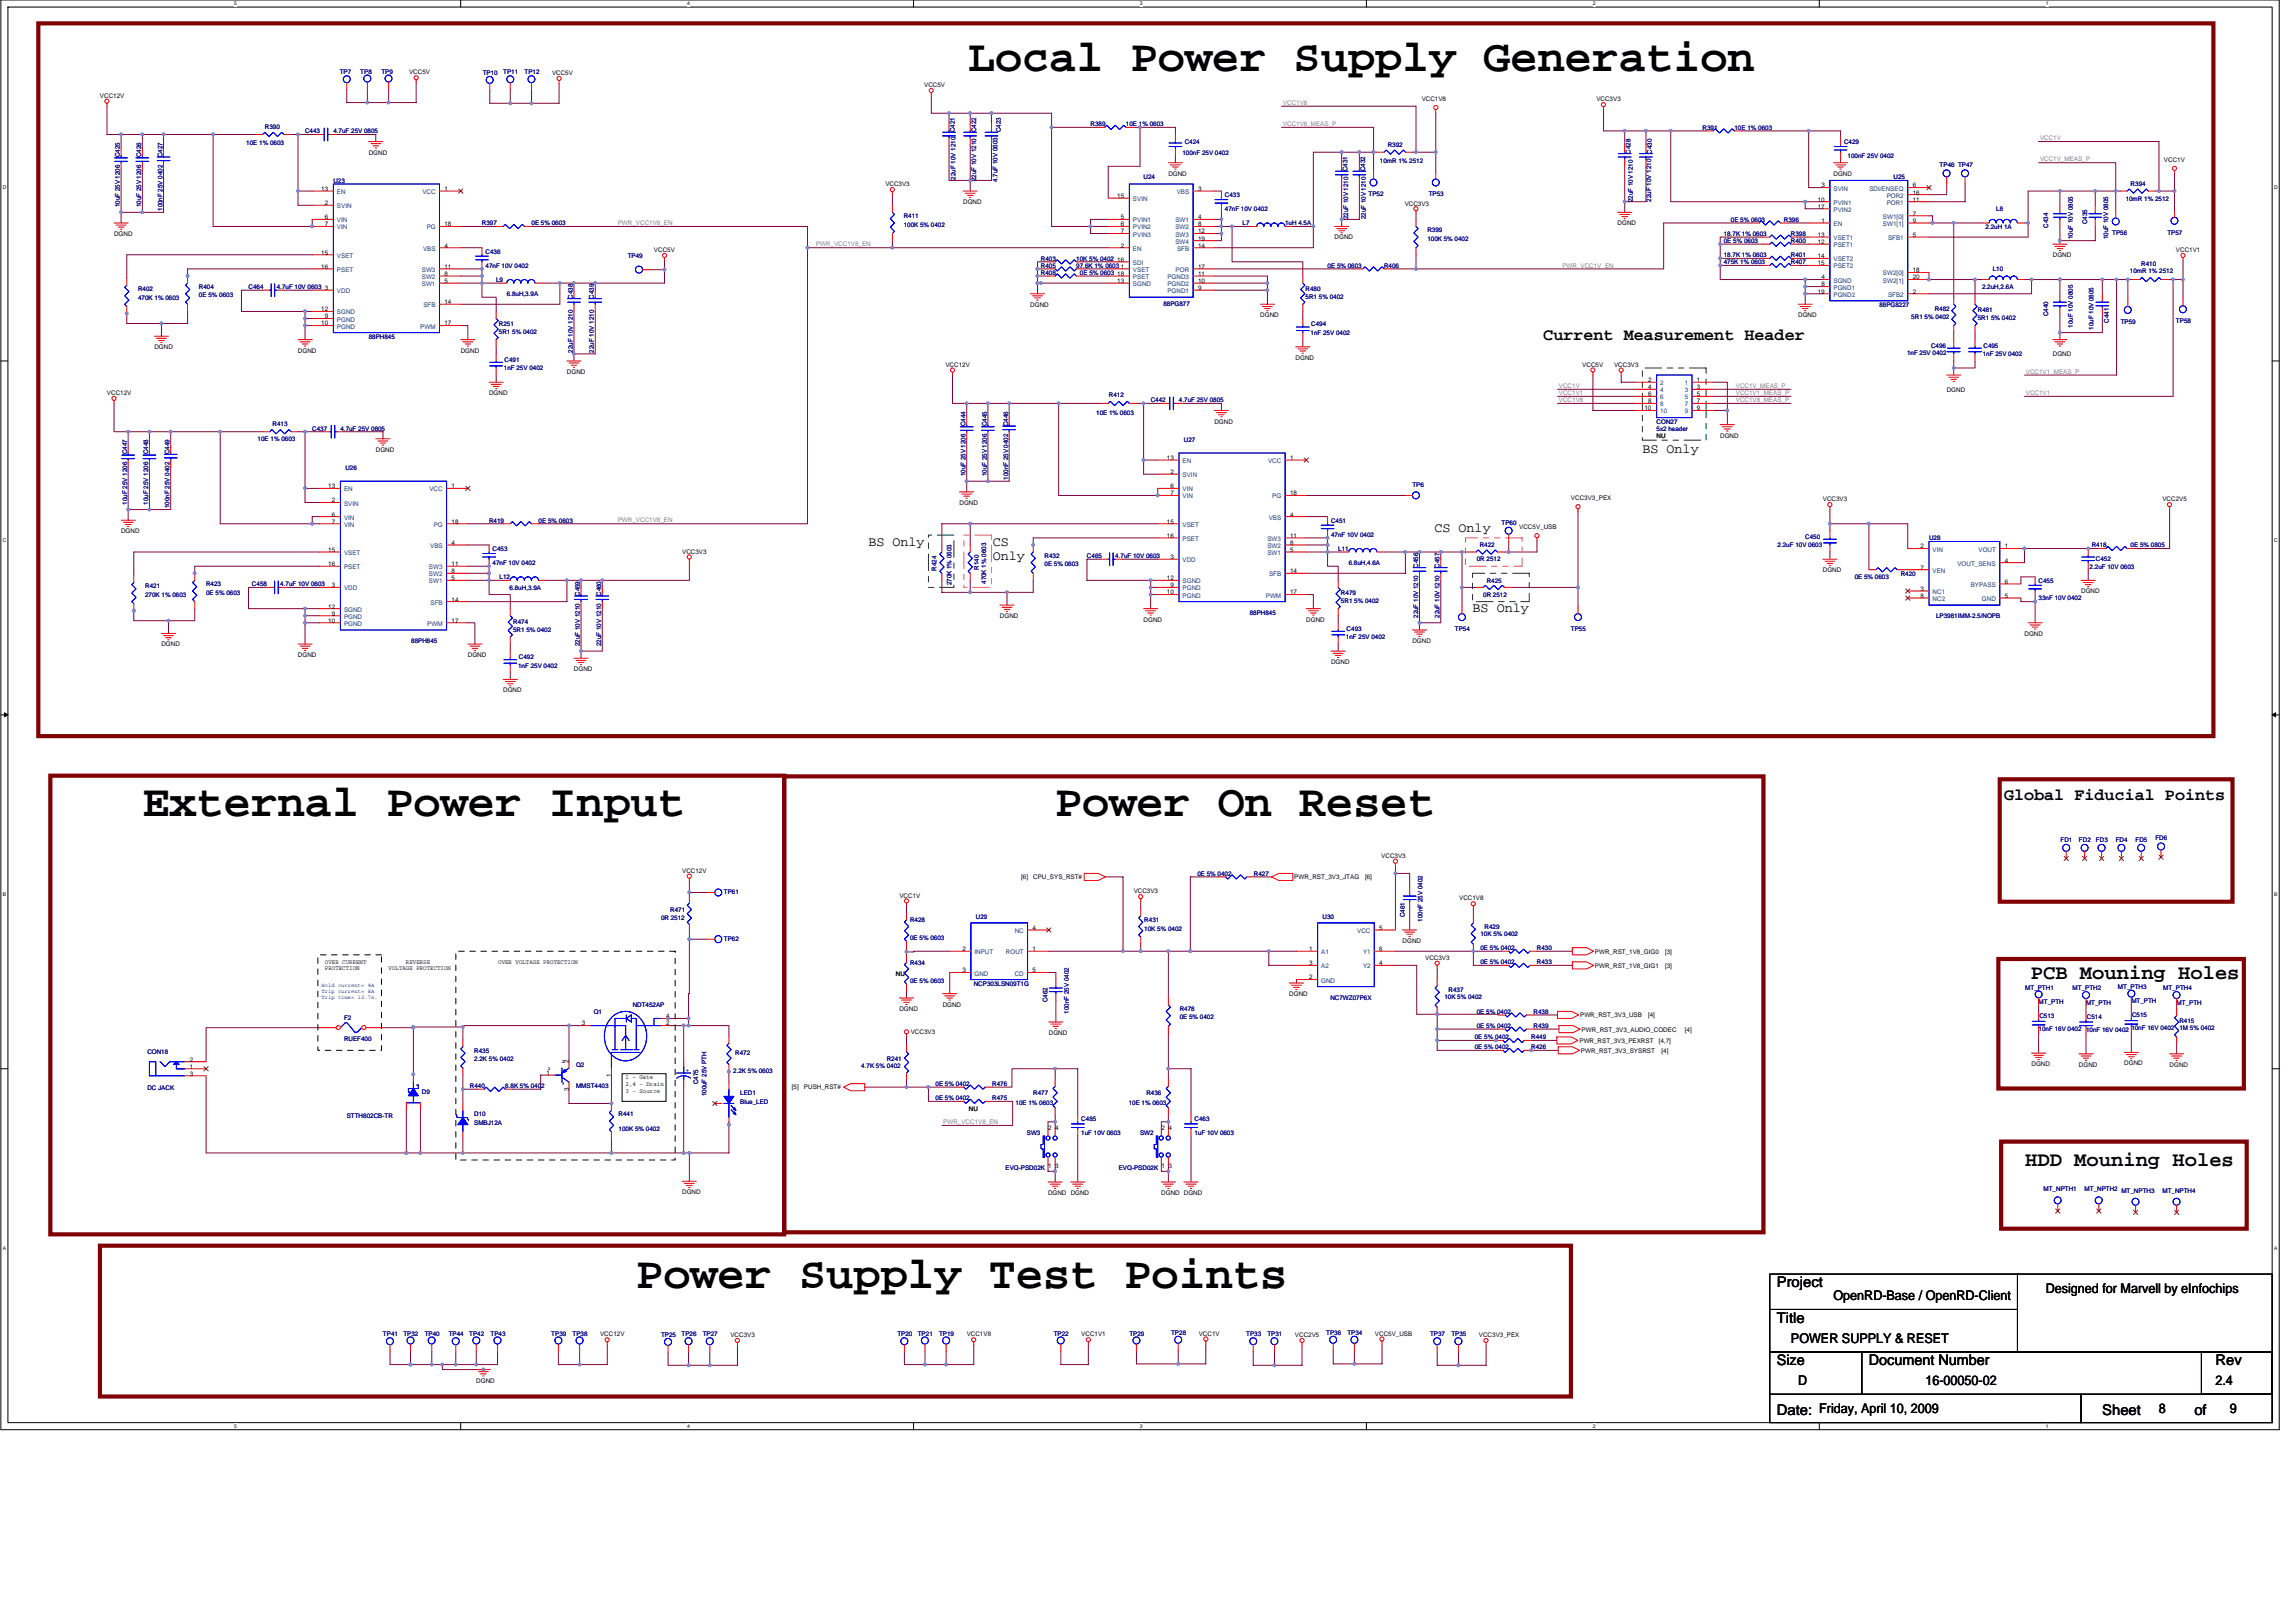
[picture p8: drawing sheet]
<svg xmlns="http://www.w3.org/2000/svg" width="420mm" height="297mm" viewBox="0 0 420 297" stroke-linecap="round" stroke-linejoin="round" font-family="sans-serif">
<defs><g id="words">
<g font-size="8.3">
<text x="177.2" y="13">Local Power Supply Generation</text>
<text x="26.1" y="149.4">External Power Input</text>
<text x="193.2" y="149.4">Power On Reset</text>
<text x="116.5" y="235.8">Power Supply Test Points</text>
</g>
<g font-size="3.7">
<text x="371.8" y="179.2">PCB Mouning Holes</text>
<text x="370.8" y="213.4">HDD Mouning Holes</text>
</g>
<g font-size="3.1">
<text x="282.5" y="62.2">Current Measurement Header</text>
<text x="366.9" y="146.5">Global Fiducial Points</text>
</g>
<g font-size="2.7">
<text x="325.3" y="235.6">Project</text>
<text x="325.3" y="242.1">Title</text>
<text x="325.3" y="249.8">Size</text>
<text x="342.1" y="249.9">Document Number</text>
<text x="405.6" y="249.9">Rev</text>
<text x="325.3" y="258.9">Date: Friday, April 10, 2009</text>
<text x="384.9" y="258.9">Sheet</text>
<text x="401.7" y="258.9">of</text>
</g>
<g font-size="2.5">
<text x="300.7" y="82.9">BS Only</text>
<text x="159" y="99.9">BS Only</text>
<text x="181.8" y="99.9">CS</text>
<text x="262.6" y="97.4">CS Only</text>
<text x="181.8" y="102.5">Only</text>
<text x="269.6" y="112.1">BS Only</text>
<text x="335.7" y="238">OpenRD-Base / OpenRD-Client</text>
<text x="374.5" y="236.7">Designed for Marvell by eInfochips</text>
<text x="327.9" y="245.7">POWER SUPPLY &amp; RESET</text>
<text x="329.2" y="253.5">D</text>
<text x="352.5" y="253.5">16-00050-02</text>
<text x="405.6" y="253.5">2.4</text>
<text x="395.3" y="258.7">8</text>
<text x="408.2" y="258.7">9</text>
</g>
<g font-size="1.2">
<text x="18.3" y="17.9">VCC12V</text>
<text x="74.9" y="13.6">VCC5V</text>
<text x="101.1" y="13.8">VCC5V</text>
<text x="169.2" y="16">VCC5V</text>
<text x="260.3" y="18.4">VCC1V8</text>
<text x="292.3" y="18.6">VCC3V3</text>
<text x="67.5" y="28.3">DGND</text>
<text x="396.2" y="29.6">VCC1V</text>
<text x="58.8" y="34.9">13</text>
<text x="81.4" y="34.9">1</text>
<text x="162.1" y="34.1">VCC3V3</text>
<text x="213.9" y="32.2">DGND</text>
<text x="219.3" y="34.9">3</text>
<text x="333.4" y="34.3">3</text>
<text x="335.7" y="32.2">DGND</text>
<text x="350.2" y="34.3">6</text>
<text x="350.2" y="35.6">16</text>
<text x="59.5" y="37.5">2</text>
<text x="59.5" y="41.4">7</text>
<text x="59.5" y="40.1">6</text>
<text x="81.4" y="41.4">18</text>
<text x="176.3" y="37.3">DGND</text>
<text x="204.5" y="36.2">15</text>
<text x="205.2" y="40.1">5</text>
<text x="205.2" y="41.4">6</text>
<text x="219.3" y="40.1">4</text>
<text x="219.3" y="41.4">8</text>
<text x="257.2" y="37.6">VCC3V3</text>
<text x="296.2" y="41.2">DGND</text>
<text x="332.8" y="36.9">10</text>
<text x="332.8" y="38.2">17</text>
<text x="333.4" y="40.8">1</text>
<text x="350.2" y="36.9">11</text>
<text x="350.2" y="39.5">7</text>
<text x="350.2" y="40.8">9</text>
<text x="20.9" y="43.2">DGND</text>
<text x="58.8" y="46.6">15</text>
<text x="81.4" y="45.3">4</text>
<text x="119.7" y="46.2">VCC5V</text>
<text x="204.5" y="47.9">16</text>
<text x="205.2" y="45.3">2</text>
<text x="205.2" y="42.7">7</text>
<text x="219.3" y="45.3">14</text>
<text x="219.3" y="42.7">12</text>
<text x="219.3" y="44">19</text>
<text x="244.3" y="43.8">DGND</text>
<text x="332.8" y="44.7">12</text>
<text x="332.8" y="43.4">13</text>
<text x="332.8" y="47.3">14</text>
<text x="350.2" y="43.4">5</text>
<text x="375.8" y="47.1">DGND</text>
<text x="398.4" y="46.2">VCC1V1</text>
<text x="58.8" y="49.2">16</text>
<text x="59.5" y="53.1">3</text>
<text x="81.4" y="49.2">11</text>
<text x="81.4" y="50.5">8</text>
<text x="81.4" y="51.8">5</text>
<text x="204.5" y="51.8">13</text>
<text x="204.5" y="50.5">18</text>
<text x="205.2" y="49.2">1</text>
<text x="219.3" y="53.1">9</text>
<text x="219.3" y="51.8">10</text>
<text x="219.3" y="50.5">11</text>
<text x="219.3" y="49.2">17</text>
<text x="332.8" y="48.6">15</text>
<text x="332.8" y="53.7">19</text>
<text x="333.4" y="51.1">4</text>
<text x="333.4" y="52.4">8</text>
<text x="350.2" y="53.7">2</text>
<text x="350.2" y="49.8">18</text>
<text x="350.2" y="51.1">20</text>
<text x="58.8" y="59.6">10</text>
<text x="58.8" y="57">12</text>
<text x="59.5" y="58.3">9</text>
<text x="81.4" y="55.7">14</text>
<text x="81.4" y="59.6">17</text>
<text x="188.6" y="56.1">DGND</text>
<text x="230.7" y="58.1">DGND</text>
<text x="329.2" y="58.1">DGND</text>
<text x="28.3" y="63.9">DGND</text>
<text x="54.6" y="64.6">DGND</text>
<text x="84.4" y="64.6">DGND</text>
<text x="237.2" y="65.8">DGND</text>
<text x="375.8" y="65.2">DGND</text>
<text x="103.8" y="68.4">DGND</text>
<text x="173.1" y="67.1">VCC12V</text>
<text x="289.7" y="67.1">VCC5V</text>
<text x="295.5" y="67.1">VCC3V3</text>
<text x="301.7" y="69.9">2</text>
<text x="301.7" y="71.2">4</text>
<text x="310.7" y="69.9">1</text>
<text x="310.7" y="71.2">3</text>
<text x="356.4" y="71.7">DGND</text>
<text x="19.6" y="72.3">VCC12V</text>
<text x="89.5" y="72.3">DGND</text>
<text x="222.3" y="77.5">DGND</text>
<text x="301.1" y="75.1">10</text>
<text x="301.7" y="72.5">6</text>
<text x="301.7" y="73.8">8</text>
<text x="310.7" y="72.5">5</text>
<text x="310.7" y="73.8">7</text>
<text x="310.7" y="75.1">9</text>
<text x="68.8" y="82.7">DGND</text>
<text x="303.3" y="80.2">NU</text>
<text x="314.9" y="80.1">DGND</text>
<text x="60.1" y="89.4">13</text>
<text x="82.7" y="89.4">1</text>
<text x="213.6" y="84.2">13</text>
<text x="214.3" y="86.8">2</text>
<text x="214.3" y="89.4">6</text>
<text x="236.2" y="84.2">1</text>
<text x="60.8" y="91.9">2</text>
<text x="60.8" y="95.8">7</text>
<text x="60.8" y="94.5">6</text>
<text x="82.7" y="95.8">18</text>
<text x="175.7" y="92.4">DGND</text>
<text x="213.6" y="95.8">15</text>
<text x="214.3" y="90.7">7</text>
<text x="236.2" y="90.7">18</text>
<text x="236.2" y="94.5">4</text>
<text x="287.6" y="91.5">VCC3V3_PEX</text>
<text x="333.7" y="91.8">VCC3V3</text>
<text x="395.9" y="91.8">VCC2V5</text>
<text x="22.2" y="97.6">DGND</text>
<text x="60.1" y="101">15</text>
<text x="82.7" y="99.7">4</text>
<text x="124.9" y="101.3">VCC3V3</text>
<text x="213.6" y="98.4">16</text>
<text x="236.2" y="98.4">11</text>
<text x="236.2" y="99.7">8</text>
<text x="236.2" y="101">5</text>
<text x="278.1" y="96.8">VCC5V_USB</text>
<text x="351.6" y="100.4">2</text>
<text x="367" y="100.4">1</text>
<text x="60.1" y="103.6">16</text>
<text x="60.8" y="107.5">3</text>
<text x="82.7" y="103.6">11</text>
<text x="82.7" y="104.9">8</text>
<text x="82.7" y="106.2">5</text>
<text x="213.6" y="106.2">12</text>
<text x="214.3" y="107.5">9</text>
<text x="214.3" y="102.3">3</text>
<text x="236.2" y="104.9">14</text>
<text x="333.7" y="104.7">DGND</text>
<text x="351.6" y="104.2">7</text>
<text x="367" y="106.8">6</text>
<text x="367" y="103">4</text>
<text x="60.1" y="114">10</text>
<text x="60.1" y="111.4">12</text>
<text x="60.8" y="112.7">9</text>
<text x="82.7" y="110.1">14</text>
<text x="82.7" y="114">17</text>
<text x="183.1" y="113.1">DGND</text>
<text x="209.4" y="113.8">DGND</text>
<text x="213.6" y="108.8">10</text>
<text x="236.2" y="108.8">17</text>
<text x="239.2" y="113.8">DGND</text>
<text x="351.6" y="108.1">3</text>
<text x="351.6" y="109.4">8</text>
<text x="367" y="109.4">5</text>
<text x="381" y="108.6">DGND</text>
<text x="29.6" y="118.3">DGND</text>
<text x="258.6" y="117.7">DGND</text>
<text x="370.6" y="116.4">DGND</text>
<text x="54.6" y="120.2">DGND</text>
<text x="85.7" y="120.2">DGND</text>
<text x="105.1" y="122.9">DGND</text>
<text x="243.7" y="121.5">DGND</text>
<text x="92.1" y="126.7">DGND</text>
<text x="124.9" y="159.8">VCC12V</text>
<text x="187" y="160.9">[6]</text>
<text x="189.2" y="160.9">CPU_SYS_RST#</text>
<text x="236.9" y="160.9">PWR_RST_3V3_JTAG</text>
<text x="249.9" y="160.9">[6]</text>
<text x="252.9" y="157">VCC3V3</text>
<text x="164.7" y="164.3">VCC1V</text>
<text x="207.5" y="163.5">VCC3V3</text>
<text x="267.1" y="164.8">VCC1V8</text>
<text x="189" y="170.2">4</text>
<text x="252.5" y="170.2">5</text>
<text x="256.8" y="172.6">DGND</text>
<text x="59.5" y="176.3">OVER CURRENT</text>
<text x="59.5" y="177.6">PROTECTION</text>
<text x="71.2" y="177.6">VOLTAGE PROTECTION</text>
<text x="74.3" y="176.3">REVERSE</text>
<text x="91.2" y="176.3">OVER VOLTAGE PROTECTION</text>
<text x="164" y="178.5">NU</text>
<text x="176.2" y="174.1">2</text>
<text x="176.2" y="178">3</text>
<text x="189" y="174.1">1</text>
<text x="189" y="178">5</text>
<text x="239.7" y="174.1">1</text>
<text x="239.7" y="179.3">2</text>
<text x="239.7" y="176.7">3</text>
<text x="252.5" y="176.7">4</text>
<text x="252.5" y="174.1">6</text>
<text x="260.9" y="175.7">VCC3V3</text>
<text x="292" y="174.5">PWR_RST_1V8_GIG0</text>
<text x="292" y="177.1">PWR_RST_1V8_GIG1</text>
<text x="304.8" y="174.5">[3]</text>
<text x="304.8" y="177.1">[3]</text>
<text x="164.7" y="185">DGND</text>
<text x="172.6" y="184.2">DGND</text>
<text x="236" y="182.3">DGND</text>
<text x="106.5" y="187.7">3</text>
<text x="121.9" y="187.7">2</text>
<text x="121.9" y="186.4">4</text>
<text x="166.7" y="189.2">VCC3V3</text>
<text x="192" y="189.4">DGND</text>
<text x="289.2" y="190.9">PWR_RST_3V3_PEXRST</text>
<text x="289.3" y="186.2">PWR_RST_3V3_USB</text>
<text x="289.5" y="188.8">PWR_RST_3V3_AUDIO_CODEC</text>
<text x="301.7" y="186.2">[4]</text>
<text x="303.7" y="190.9">[4,7]</text>
<text x="308.4" y="188.8">[4]</text>
<text x="34.7" y="196.9">3</text>
<text x="34.7" y="194.3">2</text>
<text x="34.7" y="195.6">1</text>
<text x="100" y="196.7">1</text>
<text x="104.1" y="194.6" transform="rotate(-90 104.1 194.6)">2</text>
<text x="111.9" y="197" transform="rotate(-90 111.9 197)">1</text>
<text x="114.5" y="197.5">1 - Gate</text>
<text x="289.4" y="192.7">PWR_RST_3V3_SYSRST</text>
<text x="304.2" y="192.7">[4]</text>
<text x="371.9" y="195.1">DGND</text>
<text x="380.6" y="195.3">DGND</text>
<text x="388.9" y="195">DGND</text>
<text x="397.2" y="195.3">DGND</text>
<text x="104.1" y="199.6" transform="rotate(-90 104.1 199.6)">3</text>
<text x="114.5" y="198.7">2,4 - Drain</text>
<text x="114.5" y="200">3 - Source</text>
<text x="145" y="199.3">[5]</text>
<text x="147.2" y="199.3">PUSH_RST#</text>
<text x="177.4" y="203.3">NU</text>
<text x="191.9" y="206.7">2</text>
<text x="193.2" y="206.7">4</text>
<text x="212.6" y="206.7">2</text>
<text x="213.9" y="206.7">4</text>
<text x="191.9" y="213.8">1</text>
<text x="193.2" y="213.8">3</text>
<text x="212.6" y="213.8">1</text>
<text x="213.9" y="213.8">3</text>
<text x="124.9" y="218.6">DGND</text>
<text x="191.9" y="218.7">DGND DGND</text>
<text x="212.6" y="218.7">DGND DGND</text>
<text x="109.9" y="244.6">VCC12V</text>
<text x="133.7" y="244.8">VCC3V3</text>
<text x="177" y="244.6">VCC1V8</text>
<text x="198" y="244.6">VCC1V1</text>
<text x="219.5" y="244.5">VCC1V</text>
<text x="237.1" y="244.8">VCC2V5</text>
<text x="251.7" y="244.5">VCC5V_USB</text>
<text x="270.8" y="244.8">VCC3V3_PEX</text>
<text x="87.2" y="253">DGND</text>
</g>
<g font-size="1.2" fill="#000080">
<text x="62.2" y="13.6">TP7</text>
<text x="66" y="13.5">TP8</text>
<text x="69.8" y="13.5">TP9</text>
<text x="88.4" y="13.8">TP10</text>
<text x="92.1" y="13.6">TP11</text>
<text x="96" y="13.6">TP12</text>
<text x="48.5" y="23.6">R390</text>
<text x="199.7" y="23.1">R389</text>
<text x="206.1" y="23.1">10E 1% 0603</text>
<text x="311.7" y="23.7">R391</text>
<text x="317.5" y="23.7">10E 1% 0603</text>
<text x="22" y="28.7" transform="rotate(-90 22 28.7)">C425</text>
<text x="25.9" y="28.7" transform="rotate(-90 25.9 28.7)">C426</text>
<text x="29.7" y="28.7" transform="rotate(-90 29.7 28.7)">C427</text>
<text x="45.1" y="26.6">10E 1% 0603</text>
<text x="55.8" y="24.4">C443</text>
<text x="61" y="24.4">4.7uF 25V 0805</text>
<text x="174.8" y="24.2" transform="rotate(-90 174.8 24.2)">C421</text>
<text x="178.7" y="24.2" transform="rotate(-90 178.7 24.2)">C422</text>
<text x="183.2" y="24.2" transform="rotate(-90 183.2 24.2)">C423</text>
<text x="216.5" y="28.3">100nF 25V 0402</text>
<text x="216.9" y="26.3">C424</text>
<text x="252.6" y="29.8">10mR 1% 2512</text>
<text x="254.1" y="27">R392</text>
<text x="298.5" y="28.1" transform="rotate(-90 298.5 28.1)">C428</text>
<text x="302.4" y="28.1" transform="rotate(-90 302.4 28.1)">C430</text>
<text x="337.6" y="26.3">C429</text>
<text x="338.3" y="28.9">100nF 25V 0402</text>
<text x="61" y="33.5">U23</text>
<text x="175" y="32.9" transform="rotate(-90 175 32.9)">22uF 10V 1210</text>
<text x="178.7" y="33.2" transform="rotate(-90 178.7 33.2)">22uF 10V 1210</text>
<text x="182.6" y="33.3" transform="rotate(-90 182.6 33.3)">4.7uF 10V 0603</text>
<text x="209.4" y="32.8">U24</text>
<text x="246.7" y="31.3" transform="rotate(-90 246.7 31.3)">C431</text>
<text x="249.9" y="31.3" transform="rotate(-90 249.9 31.3)">C432</text>
<text x="250.6" y="35.9">TP52</text>
<text x="261.6" y="35.9">TP53</text>
<text x="346.7" y="32.8">U25</text>
<text x="355.1" y="30.6">TP46 TP47</text>
<text x="390.1" y="34.1">R394</text>
<text x="22" y="38" transform="rotate(-90 22 38)">10uF 25V 1206</text>
<text x="25.9" y="38" transform="rotate(-90 25.9 38)">10uF 25V 1206</text>
<text x="29.7" y="38.6" transform="rotate(-90 29.7 38.6)">100nF 25V 0402</text>
<text x="88.2" y="41.2">R397</text>
<text x="97.3" y="41.2">0E 5% 0603</text>
<text x="165.4" y="39.9">R411</text>
<text x="165.4" y="41.5">100K 5% 0402</text>
<text x="224.2" y="36">C433</text>
<text x="224.2" y="38.7">47nF 10V 0402</text>
<text x="227.5" y="41.2">L7</text>
<text x="235.3" y="41.2">1uH 4.5A</text>
<text x="246.8" y="40.2" transform="rotate(-90 246.8 40.2)">22uF 10V 1210</text>
<text x="250.1" y="40.2" transform="rotate(-90 250.1 40.2)">22uF 10V 1210</text>
<text x="298.9" y="37" transform="rotate(-90 298.9 37)">22uF 10V 1210</text>
<text x="302.3" y="36.9" transform="rotate(-90 302.3 36.9)">22uF 10V 1210</text>
<text x="316.9" y="40.6">0E 5% 0603</text>
<text x="326.6" y="40.6">R396</text>
<text x="363.5" y="41.9">2.2uH 1A</text>
<text x="365.5" y="38.7">L8</text>
<text x="375" y="41.7" transform="rotate(-90 375 41.7)">C434</text>
<text x="382.1" y="41.1" transform="rotate(-90 382.1 41.1)">C435</text>
<text x="389.2" y="36.7">10mR 1% 2512</text>
<text x="88.9" y="46.4">C436</text>
<text x="114.9" y="47.2">TP49</text>
<text x="190.6" y="47.7">R403</text>
<text x="197" y="47.7">10K 5% 0402</text>
<text x="261.3" y="42.5">R399</text>
<text x="261.3" y="44.1">100K 5% 0402</text>
<text x="315.6" y="47.1">18.7K 1% 0603</text>
<text x="315.6" y="44.5">0E 5% 0603</text>
<text x="315.6" y="43.2">18.7K 1% 0603</text>
<text x="327.9" y="47.1">R401</text>
<text x="327.9" y="44.5">R400</text>
<text x="327.9" y="43.2">R398</text>
<text x="379.5" y="43.8" transform="rotate(-90 379.5 43.8)">10uF 10V 0805</text>
<text x="386" y="43.8" transform="rotate(-90 386 43.8)">10uF 10V 0805</text>
<text x="386.7" y="42.9">TP56</text>
<text x="396.8" y="42.9">TP57</text>
<text x="25.3" y="53.3">R402</text>
<text x="36.4" y="52.9">R404</text>
<text x="45.5" y="52.9">C464</text>
<text x="50.7" y="52.9">4.7uF 10V 0603</text>
<text x="88.9" y="49">47nF 10V 0402</text>
<text x="90.8" y="51.6">L9</text>
<text x="190.6" y="49">R405</text>
<text x="190.6" y="50.3">R408</text>
<text x="197" y="49">97.6K 1% 0603</text>
<text x="197.7" y="50.3">0E 5% 0603</text>
<text x="239" y="53.3">R480</text>
<text x="243" y="49">0E 5% 0603</text>
<text x="253.4" y="49">R406</text>
<text x="315.6" y="48.4">475K 1% 0603</text>
<text x="327.9" y="48.4">R407</text>
<text x="362.9" y="52.9">2.2uH,2.6A</text>
<text x="364.8" y="49.7">L10</text>
<text x="389.9" y="50">10mR 1% 2512</text>
<text x="392" y="48.6">R410</text>
<text x="25.3" y="54.8">470K 1% 0603</text>
<text x="36.4" y="54.4">0E 5% 0603</text>
<text x="91.3" y="59.8">R251</text>
<text x="92.8" y="54.2">6.8uH,3.9A</text>
<text x="104.9" y="54.7" transform="rotate(-90 104.9 54.7)">C438</text>
<text x="108.7" y="54.7" transform="rotate(-90 108.7 54.7)">C439</text>
<text x="213" y="56">88PG877</text>
<text x="239" y="54.7">5R1 5% 0402</text>
<text x="240.1" y="59.8">C494</text>
<text x="344.1" y="56.1">88PG8227</text>
<text x="349.9" y="58.5">5R1 5% 0402</text>
<text x="354.2" y="56.9">R482</text>
<text x="362.1" y="57.2">R481</text>
<text x="362.1" y="58.6">5R1 5% 0402</text>
<text x="375" y="57.9" transform="rotate(-90 375 57.9)">C440</text>
<text x="379.5" y="60" transform="rotate(-90 379.5 60)">10uF 10V 0805</text>
<text x="386.1" y="59.1" transform="rotate(-90 386.1 59.1)">C441</text>
<text x="388.2" y="59.2">TP59</text>
<text x="398.4" y="59.1">TP58</text>
<text x="67.5" y="62">88PH845</text>
<text x="91.3" y="61.2">5R1 5% 0402</text>
<text x="104.9" y="64.5" transform="rotate(-90 104.9 64.5)">22uF 10V 1210</text>
<text x="108.7" y="64.5" transform="rotate(-90 108.7 64.5)">22uF 10V 1210</text>
<text x="239.9" y="61.3">1nF 25V 0402</text>
<text x="349.1" y="64.9">1nF 25V 0402</text>
<text x="353.5" y="63.6">C496</text>
<text x="363" y="65.2">1nF 25V 0402</text>
<text x="363.1" y="63.6">C495</text>
<text x="383.3" y="60.4" transform="rotate(-90 383.3 60.4)">10uF 10V 0805</text>
<text x="92.3" y="67.8">1nF 25V 0402</text>
<text x="92.4" y="66.2">C491</text>
<text x="176.8" y="78" transform="rotate(-90 176.8 78)">C444</text>
<text x="180.6" y="78" transform="rotate(-90 180.6 78)">C445</text>
<text x="184.5" y="78" transform="rotate(-90 184.5 78)">C446</text>
<text x="200.7" y="75.9">10E 1% 0603</text>
<text x="203" y="72.6">R412</text>
<text x="210.7" y="73.6">C442</text>
<text x="215.8" y="73.6">4.7uF 25V 0805</text>
<text x="303.3" y="77.5">CON27</text>
<text x="23.3" y="83.2" transform="rotate(-90 23.3 83.2)">C447</text>
<text x="27.1" y="83.2" transform="rotate(-90 27.1 83.2)">C448</text>
<text x="31" y="83.2" transform="rotate(-90 31 83.2)">C449</text>
<text x="47.2" y="80.8">10E 1% 0603</text>
<text x="49.9" y="78">R413</text>
<text x="57.2" y="78.8">C437</text>
<text x="62.3" y="78.8">4.7uF 25V 0805</text>
<text x="216.7" y="80.9">U27</text>
<text x="303.3" y="78.8">5x2 header</text>
<text x="63.2" y="86.1">U26</text>
<text x="176.8" y="87.2" transform="rotate(-90 176.8 87.2)">10uF 25V 1206</text>
<text x="180.6" y="87.2" transform="rotate(-90 180.6 87.2)">10uF 25V 1206</text>
<text x="184.5" y="87.8" transform="rotate(-90 184.5 87.8)">100nF 25V 0402</text>
<text x="258.6" y="89.2">TP6</text>
<text x="23.3" y="92.4" transform="rotate(-90 23.3 92.4)">10uF 25V 1206</text>
<text x="27.1" y="92.4" transform="rotate(-90 27.1 92.4)">10uF 25V 1206</text>
<text x="31" y="93" transform="rotate(-90 31 93)">100nF 25V 0402</text>
<text x="89.5" y="95.6">R419</text>
<text x="98.6" y="95.6">0E 5% 0603</text>
<text x="243.7" y="95.6">C451</text>
<text x="90.2" y="100.8">C453</text>
<text x="243.7" y="98.2">47nF 10V 0402</text>
<text x="245" y="100.8">L11</text>
<text x="270.9" y="100.2">R422</text>
<text x="274.9" y="96">TP60</text>
<text x="325.4" y="100.2">2.2uF 10V 0603</text>
<text x="330.5" y="98.6">C450</text>
<text x="353.2" y="98.9">U28</text>
<text x="382.9" y="100.2">R418</text>
<text x="390.1" y="100.2">0E 5% 0805</text>
<text x="26.6" y="107.7">R421</text>
<text x="37.7" y="107.3">R423</text>
<text x="46.1" y="107.3">C458</text>
<text x="51.3" y="107.3">4.7uF 10V 0603</text>
<text x="90.2" y="103.4">47nF 10V 0402</text>
<text x="91.5" y="106">L12</text>
<text x="93.3" y="107.9">6.8uH,3.9A</text>
<text x="171.4" y="104.4" transform="rotate(-90 171.4 104.4)">R424</text>
<text x="174.2" y="107.1" transform="rotate(-90 174.2 107.1)">270K 1% 0603</text>
<text x="179.2" y="104.3" transform="rotate(-90 179.2 104.3)">R140</text>
<text x="180.5" y="106.9" transform="rotate(-90 180.5 106.9)">470K 1% 0603</text>
<text x="191.2" y="102.1">R432</text>
<text x="191.2" y="103.7">0E 5% 0603</text>
<text x="199" y="102.1">C465</text>
<text x="204.2" y="102.1">4.7uF 10V 0603</text>
<text x="246.9" y="103.4">6.8uH,4.6A</text>
<text x="259.7" y="103.9" transform="rotate(-90 259.7 103.9)">C456</text>
<text x="263.6" y="103.9" transform="rotate(-90 263.6 103.9)">C457</text>
<text x="270.4" y="102.6">0R 2512</text>
<text x="272.2" y="106.7">R425</text>
<text x="339.5" y="106">0E 5% 0603</text>
<text x="348" y="105.3">R420</text>
<text x="373.2" y="106.7">C455</text>
<text x="382.6" y="104.1">2.2uF 10V 0603</text>
<text x="383.7" y="102.6">C452</text>
<text x="26.6" y="109.2">270K 1% 0603</text>
<text x="37.7" y="108.9">0E 5% 0603</text>
<text x="106.2" y="109.1" transform="rotate(-90 106.2 109.1)">C459</text>
<text x="110.1" y="109.1" transform="rotate(-90 110.1 109.1)">C460</text>
<text x="228.8" y="112.5">88PH845</text>
<text x="245.5" y="109">R479</text>
<text x="245.5" y="110.4">5R1 5% 0402</text>
<text x="259.7" y="113.1" transform="rotate(-90 259.7 113.1)">22uF 10V 1210</text>
<text x="263.6" y="113.1" transform="rotate(-90 263.6 113.1)">22uF 10V 1210</text>
<text x="271.5" y="109.2">0R 2512</text>
<text x="354.4" y="113.1">LP3981IMM-2.5/NOPB</text>
<text x="373.2" y="109.9">33nF 10V 0402</text>
<text x="75.3" y="117.7">88PH845</text>
<text x="93.9" y="114.2">R474</text>
<text x="93.9" y="115.6">5R1 5% 0402</text>
<text x="106.2" y="118.3" transform="rotate(-90 106.2 118.3)">22uF 10V 1210</text>
<text x="110.1" y="118.3" transform="rotate(-90 110.1 118.3)">22uF 10V 1210</text>
<text x="246.4" y="117">1nF 25V 0402</text>
<text x="246.5" y="115.5">C493</text>
<text x="266.3" y="115.5">TP54</text>
<text x="287.6" y="115.5">TP55</text>
<text x="94.9" y="122.2">1nF 25V 0402</text>
<text x="95" y="120.6">C492</text>
<text x="377.2" y="154.1">FD1</text>
<text x="380.6" y="154.1">FD2</text>
<text x="383.7" y="154.1">FD3</text>
<text x="387.3" y="154.1">FD4</text>
<text x="391" y="154.1">FD5</text>
<text x="394.6" y="153.8">FD6</text>
<text x="219.2" y="160.3">0E 5% 0402</text>
<text x="229.6" y="160.3">R427</text>
<text x="122.7" y="166.9">R471</text>
<text x="132.5" y="163.6">TP61</text>
<text x="257.2" y="167.9" transform="rotate(-90 257.2 167.9)">C461</text>
<text x="121" y="168.4">0R 2512</text>
<text x="132.5" y="172.2">TP62</text>
<text x="166.6" y="168.8">R428</text>
<text x="166.6" y="172.1">0E 5% 0603</text>
<text x="178.7" y="168.2">U29</text>
<text x="209.5" y="168.7">R431</text>
<text x="209.5" y="170.4">10K 5% 0402</text>
<text x="242.1" y="168.2">U30</text>
<text x="260.4" y="168.7" transform="rotate(-90 260.4 168.7)">100nF 25V 0402</text>
<text x="271" y="173.9">0E 5% 0402</text>
<text x="271" y="171.3">10K 5% 0402</text>
<text x="271.8" y="170">R429</text>
<text x="281.4" y="173.9">R430</text>
<text x="166.6" y="176.6">R434</text>
<text x="166.6" y="179.8">0E 5% 0603</text>
<text x="271" y="176.5">0E 5% 0402</text>
<text x="281.4" y="176.5">R433</text>
<text x="108.7" y="185.5">Q1</text>
<text x="115.8" y="184.2">NDT452AP</text>
<text x="178.3" y="180.5">NCP303LSN09T1G</text>
<text x="191.8" y="183.4" transform="rotate(-90 191.8 183.4)">C462</text>
<text x="195.7" y="185.5" transform="rotate(-90 195.7 185.5)">100nF 25V 0402</text>
<text x="216" y="185">R478</text>
<text x="243.6" y="182.9">NC7WZ07P6X</text>
<text x="264.4" y="182.8">10K 5% 0402</text>
<text x="265.2" y="181.5">R437</text>
<text x="270.4" y="185.5">0E 5% 0402</text>
<text x="280.7" y="185.5">R438</text>
<text x="370.8" y="181.1">MT_PTH1</text>
<text x="373.2" y="183.7">MT_PTH</text>
<text x="379.4" y="181.3">MT_PTH2</text>
<text x="381.9" y="183.9">MT_PTH</text>
<text x="387.7" y="181">MT_PTH3</text>
<text x="390.2" y="183.6">MT_PTH</text>
<text x="396" y="181.3">MT_PTH4</text>
<text x="398.5" y="183.9">MT_PTH</text>
<text x="63" y="186.7">F2</text>
<text x="63" y="190.6">RUEF400</text>
<text x="216" y="186.6">0E 5% 0402</text>
<text x="270" y="190.2">0E 5% 0402</text>
<text x="270.4" y="188.1">0E 5% 0402</text>
<text x="280.3" y="190.2">R449</text>
<text x="280.7" y="188.1">R439</text>
<text x="373.2" y="188.7">10nF 16V 0402</text>
<text x="373.4" y="186.3">C513</text>
<text x="381.9" y="188.8">10nF 16V 0402</text>
<text x="382" y="186.5">C514</text>
<text x="390.2" y="188.5">10nF 16V 0402</text>
<text x="390.3" y="186.2">C515</text>
<text x="399" y="187.2">R415</text>
<text x="399" y="188.5">1M 5% 0402</text>
<text x="27" y="192.9">CON18</text>
<text x="86.8" y="192.7">R435</text>
<text x="86.8" y="194.2">2.2K 5% 0402</text>
<text x="105.5" y="195.3">Q2</text>
<text x="134.2" y="196.4">2.2K 5% 0603</text>
<text x="134.6" y="193.1">R472</text>
<text x="157.7" y="195.4">4.7K 5% 0402</text>
<text x="162.3" y="194.1">R241</text>
<text x="270" y="192">0E 5% 0402</text>
<text x="280.3" y="192">R426</text>
<text x="27" y="199.4">DC JACK</text>
<text x="77.2" y="200.3">D9</text>
<text x="86" y="199.1">R440</text>
<text x="92.5" y="199.1">6.8K 5% 0402</text>
<text x="105.5" y="199.1">MMST4403</text>
<text x="127.8" y="198.5" transform="rotate(-90 127.8 198.5)">C475</text>
<text x="129.3" y="200.7" transform="rotate(-90 129.3 200.7)">100uF 25V PTH</text>
<text x="135.5" y="200.4">LED1</text>
<text x="135.5" y="202">Blue_LED</text>
<text x="171.3" y="198.8">0E 5% 0402</text>
<text x="171.3" y="201.3">0E 5% 0402</text>
<text x="181.6" y="198.8">R476</text>
<text x="181.6" y="201.3">R475</text>
<text x="185.9" y="202.2">10E 1% 0603</text>
<text x="189.2" y="200.4">R477</text>
<text x="206.6" y="202.2">10E 1% 0603</text>
<text x="209.9" y="200.4">R436</text>
<text x="63.5" y="204.7">STTH802CB-TR</text>
<text x="86.8" y="204.3">D10</text>
<text x="86.8" y="205.9">SMBJ12A</text>
<text x="113.3" y="204.3">R441</text>
<text x="113.3" y="206.9">100K 5% 0402</text>
<text x="188" y="207.7">SW3</text>
<text x="198" y="205.1">C485</text>
<text x="198" y="207.7">1uF 10V 0603</text>
<text x="208.7" y="207.7">SW2</text>
<text x="218.7" y="205.1">C463</text>
<text x="218.7" y="207.7">1uF 10V 0603</text>
<text x="184.1" y="214.2">EVQ-PSD02K</text>
<text x="204.8" y="214.2">EVQ-PSD02K</text>
<text x="374.1" y="218.1">MT_NPTH1</text>
<text x="381.6" y="218.1">MT_NPTH2 MT_NPTH3</text>
<text x="395.9" y="218.3">MT_NPTH4</text>
<text x="70.1" y="244.6">TP41</text>
<text x="73.9" y="244.5">TP32</text>
<text x="77.8" y="244.5">TP40</text>
<text x="82.2" y="244.6">TP44</text>
<text x="85.9" y="244.5">TP42</text>
<text x="89.8" y="244.5">TP43</text>
<text x="100.9" y="244.5">TP39</text>
<text x="104.8" y="244.5">TP38</text>
<text x="121" y="244.8">TP25</text>
<text x="124.8" y="244.6">TP26</text>
<text x="128.7" y="244.6">TP27</text>
<text x="164.3" y="244.6">TP20</text>
<text x="168" y="244.5">TP21</text>
<text x="171.9" y="244.5">TP19</text>
<text x="192.9" y="244.5">TP22</text>
<text x="206.8" y="244.5">TP29</text>
<text x="214.4" y="244.3">TP28</text>
<text x="228.1" y="244.6">TP33</text>
<text x="232" y="244.6">TP31</text>
<text x="242.8" y="244.3">TP36</text>
<text x="246.7" y="244.3">TP34</text>
<text x="261.8" y="244.6">TP37</text>
<text x="265.7" y="244.6">TP35</text>
</g>
<g font-size="1.2" fill="#808080">
<text x="234.9" y="23.1">VCC1V8_MEAS_P</text>
<text x="234.9" y="19.2">VCC1V8</text>
<text x="373.5" y="25.7">VCC1V</text>
<text x="373.5" y="29.5">VCC1V_MEAS_P</text>
<text x="113.1" y="41.2">PWR_VCC1V8_EN</text>
<text x="149.4" y="45.1">PWR_VCC1V8_EN</text>
<text x="286" y="49">PWR_VCC1V_EN</text>
<text x="285.4" y="71">VCC1V</text>
<text x="317.8" y="71">VCC1V_MEAS_P</text>
<text x="370.9" y="68.4">VCC1V1_MEAS_P</text>
<text x="285.4" y="72.3">VCC1V1</text>
<text x="285.4" y="73.6">VCC1V8</text>
<text x="317.8" y="72.3">VCC1V1_MEAS_P</text>
<text x="317.8" y="73.6">VCC1V8_MEAS_P</text>
<text x="370.9" y="72.3">VCC1V1</text>
<text x="113.1" y="95.6">PWR_VCC1V8_EN</text>
<text x="172.7" y="205.7">PWR_VCC1V8_EN</text>
</g>
<g font-size="1.2" fill="#004080">
<text x="61.7" y="35.5">EN</text>
<text x="77.3" y="35.5">VCC</text>
<text x="215.4" y="35.5">VBS</text>
<text x="335.7" y="34.9">SVIN</text>
<text x="342.2" y="34.9">SDI/ENSEQ</text>
<text x="61.7" y="38.1">SVIN</text>
<text x="61.7" y="42">VIN</text>
<text x="61.7" y="40.7">VIN</text>
<text x="78.1" y="42">PG</text>
<text x="207.4" y="40.7">PVIN1</text>
<text x="207.4" y="42">PVIN2</text>
<text x="207.4" y="36.8">SVIN</text>
<text x="215.2" y="40.7">SW1</text>
<text x="215.2" y="42">SW2</text>
<text x="335.7" y="41.4">EN</text>
<text x="335.7" y="37.5">PVIN1</text>
<text x="335.7" y="38.8">PVIN2</text>
<text x="344.7" y="40">SW1[0]</text>
<text x="344.7" y="41.4">SW1[1]</text>
<text x="345.4" y="37.5">POR1</text>
<text x="345.4" y="36.2">POR2</text>
<text x="61.7" y="47.2">VSET</text>
<text x="77.5" y="45.9">VBS</text>
<text x="207.4" y="45.9">EN</text>
<text x="207.4" y="43.3">PVIN3</text>
<text x="215.2" y="43.3">SW3</text>
<text x="215.2" y="44.6">SW4</text>
<text x="215.5" y="45.9">SFB</text>
<text x="335.7" y="45.2">PSET1</text>
<text x="335.7" y="43.9">VSET1</text>
<text x="335.7" y="47.8">VSET2</text>
<text x="345.7" y="43.9">SFB1</text>
<text x="61.7" y="49.8">PSET</text>
<text x="61.7" y="53.7">VDD</text>
<text x="77.2" y="49.8">SW3</text>
<text x="77.2" y="51.1">SW2</text>
<text x="77.2" y="52.4">SW1</text>
<text x="207.4" y="49.8">VSET</text>
<text x="207.4" y="52.4">SGND</text>
<text x="207.4" y="48.5">SDI</text>
<text x="207.4" y="51.1">PSET</text>
<text x="213.7" y="53.7">PGND1</text>
<text x="213.7" y="52.4">PGND2</text>
<text x="213.7" y="51.1">PGND3</text>
<text x="215.2" y="49.8">POR</text>
<text x="335.7" y="51.7">SGND</text>
<text x="335.7" y="53">PGND1</text>
<text x="335.7" y="49.1">PSET2</text>
<text x="344.7" y="50.4">SW2[0]</text>
<text x="344.7" y="51.7">SW2[1]</text>
<text x="61.7" y="58.8">PGND</text>
<text x="61.7" y="57.6">SGND</text>
<text x="77.5" y="56.2">SFB</text>
<text x="335.7" y="54.3">PGND2</text>
<text x="345.7" y="54.3">SFB2</text>
<text x="61.7" y="60.1">PGND</text>
<text x="76.9" y="60.1">PWM</text>
<text x="303.9" y="70.5">2</text>
<text x="303.9" y="71.8">4</text>
<text x="308.5" y="70.5">1</text>
<text x="308.5" y="71.8">3</text>
<text x="303.9" y="73.1">6</text>
<text x="303.9" y="74.4">8</text>
<text x="303.9" y="75.7">10</text>
<text x="308.5" y="73.1">5</text>
<text x="308.5" y="74.4">7</text>
<text x="308.5" y="75.7">9</text>
<text x="63" y="89.9">EN</text>
<text x="78.6" y="89.9">VCC</text>
<text x="216.5" y="87.3">SVIN</text>
<text x="216.5" y="89.9">VIN</text>
<text x="216.5" y="84.8">EN</text>
<text x="232.1" y="84.8">VCC</text>
<text x="63" y="92.5">SVIN</text>
<text x="63" y="95.1">VIN</text>
<text x="216.5" y="91.2">VIN</text>
<text x="232.3" y="95.1">VBS</text>
<text x="232.9" y="91.2">PG</text>
<text x="63" y="101.6">VSET</text>
<text x="63" y="96.4">VIN</text>
<text x="78.7" y="100.3">VBS</text>
<text x="79.4" y="96.4">PG</text>
<text x="216.5" y="96.4">VSET</text>
<text x="216.5" y="99">PSET</text>
<text x="232" y="99">SW3</text>
<text x="232" y="100.3">SW2</text>
<text x="232" y="101.6">SW1</text>
<text x="353.8" y="100.9">VIN</text>
<text x="362.2" y="100.9">VOUT</text>
<text x="63" y="104.2">PSET</text>
<text x="78.5" y="104.2">SW3</text>
<text x="78.5" y="105.5">SW2</text>
<text x="78.5" y="106.8">SW1</text>
<text x="216.5" y="102.9">VDD</text>
<text x="216.5" y="106.8">SGND</text>
<text x="232.3" y="105.5">SFB</text>
<text x="353.8" y="104.8">VEN</text>
<text x="358.4" y="103.5">VOUT_SENS</text>
<text x="360.8" y="107.4">BYPASS</text>
<text x="63" y="113.2">PGND</text>
<text x="63" y="108.1">VDD</text>
<text x="63" y="112">SGND</text>
<text x="78.8" y="110.7">SFB</text>
<text x="216.5" y="108.1">PGND</text>
<text x="216.5" y="109.4">PGND</text>
<text x="231.7" y="109.4">PWM</text>
<text x="353.8" y="108.7">NC1</text>
<text x="353.8" y="110">NC2</text>
<text x="362.8" y="110">GND</text>
<text x="63" y="114.5">PGND</text>
<text x="78.2" y="114.5">PWM</text>
<text x="185.8" y="170.8">NC</text>
<text x="248.5" y="170.8">VCC</text>
<text x="178.4" y="174.6">INPUT</text>
<text x="178.4" y="178.5">GND</text>
<text x="184.2" y="174.6">ROUT</text>
<text x="185.8" y="178.5">CD</text>
<text x="241.9" y="174.6">A1</text>
<text x="241.9" y="179.8">GND</text>
<text x="241.9" y="177.2">A2</text>
<text x="249.5" y="177.2">Y2</text>
<text x="249.5" y="174.6">Y1</text>
</g>
<text font-size="1.2" fill="#00f" x="125.5" y="196.2">+</text>
<g font-size="1" fill="#00f">
<text x="58.8" y="180.7">Hold current= 4A</text>
<text x="58.8" y="181.8">Trip current= 8A</text>
<text x="58.8" y="182.8">Trip time= 12.7s.</text>
</g>
<g font-size=".9">
<text x="42.9" y="1">5</text>
<text x="125.8" y="1">4</text>
<text x="208.7" y="1">3</text>
<text x="291.6" y="1">2</text>
<text x="374.5" y="1">1</text>
<text x=".5" y="34.5">D</text>
<text x="416.3" y="34.5">D</text>
<text x=".5" y="99.3">C</text>
<text x="416.3" y="99.3">C</text>
<text x=".5" y="164">B</text>
<text x="416.3" y="164">B</text>
<text x=".5" y="228.8">A</text>
<text x="416.3" y="228.8">A</text>
<text x="42.9" y="261.3">5</text>
<text x="125.8" y="261.3">4</text>
<text x="208.7" y="261.3">3</text>
<text x="291.6" y="261.3">2</text>
<text x="374.5" y="261.3">1</text>
</g>
<g font-size=".9" fill="#00f">
<text x="100.3" y="195.9">1</text>
<text x="102.9" y="194.6">2</text>
<text x="102.9" y="198.5">3</text>
</g>
</g></defs>
<path d="M.2 0h417.1v261.7h-417.1zM1.4 1.3h414.6v259.1h-414.6z" fill="none" stroke="#000" stroke-width=".18"/>
<g fill="#fff">
<path d="M42.9 .1h.5v1.1h-.5z"/>
<path d="M42.9 260.5h.5v1.1h-.5z"/>
</g>
<path d="M84.3 0v1.3M84.3 260.4v1.3" fill="none" stroke="#000" stroke-width=".18"/>
<g fill="#fff">
<path d="M125.8 .1h.5v1.1h-.5z"/>
<path d="M125.8 260.5h.5v1.1h-.5z"/>
</g>
<path d="M167.2 0v1.3M167.2 260.4v1.3" fill="none" stroke="#000" stroke-width=".18"/>
<g fill="#fff">
<path d="M208.7 .1h.5v1.1h-.5z"/>
<path d="M208.7 260.5h.5v1.1h-.5z"/>
</g>
<path d="M250.2 0v1.3M250.2 260.4v1.3" fill="none" stroke="#000" stroke-width=".18"/>
<g fill="#fff">
<path d="M291.6 .1h.5v1.1h-.5z"/>
<path d="M291.6 260.5h.5v1.1h-.5z"/>
</g>
<path d="M333.1 0v1.3M333.1 260.4v1.3" fill="none" stroke="#000" stroke-width=".18"/>
<g fill="#fff">
<path d="M374.5 .1h.5v1.1h-.5z"/>
<path d="M374.5 260.5h.5v1.1h-.5z"/>
<path d="M.5 33.7h.7v1h-.7z"/>
<path d="M416.3 33.7h.7v1h-.7z"/>
<path d="M.5 98.4h.7v1.1h-.7z"/>
<path d="M416.3 98.4h.7v1.1h-.7z"/>
</g>
<path d="M.2 66.1h1.2M416 66.1h1.3" fill="none" stroke="#000" stroke-width=".18"/>
<g fill="#fff">
<path d="M.5 163.2h.6v1.1h-.6z"/>
<path d="M416.3 163.2h.6v1.1h-.6z"/>
</g>
<path d="M.2 130.8h1.2M416 130.8h1.3" fill="none" stroke="#000" stroke-width=".18"/>
<path d="M.8 130.5l.6 .3-.6 .4zM416 130.8l.6-.3v.7z" fill="#000" stroke="#000" stroke-width=".18"/>
<g fill="#fff">
<path d="M.5 228h.6v1h-.6z"/>
<path d="M416.3 228h.6v1h-.6z"/>
</g>
<path d="M.2 195.6h1.2M113.9 196.5h8v5.1h-8zM416 195.6h1.3M324 233.2h92v14.2h-92zM324 239.6h45.3M369.3 233.2v14.2M324 255.2h57v5.2h-57zM324 247.4h16.8v7.8h-16.8zM340.8 247.4h75.2v7.8h-75.2zM381 255.2h35v5.2h-35zM403 247.4h13v7.8h-13z" fill="none" stroke="#000" stroke-width=".18"/>
<g fill="none" stroke="#800040" stroke-width=".18">
<path d="M19.6 19.4v5.2h27.2M67.3 16.3v2.5M71.2 16.3v2.5M76.2 15.2v3.6h-12.7v-2.4M93.4 16.4v2.5M97.3 16.4v2.5M102.4 15.3v3.6h-12.7v-2.3M170.5 17.5v3.2h22v2.6h8.4M234.6 19.4h24.6v8.5h-.6M22.2 24.6v2.6M22.2 31.1v9.7M26.1 24.6v2.6"/>
<path d="M26.1 31.1v7.8M29.9 24.6v2.6M29.9 31.1v7.8h-7.7M39 24.6v16.8h18.2v-1.2M53.3 24.6h4.5M54.6 24.6v13h2.6M54.6 35h2.6M61.7 24.6h7.1v1.3M163.4 35.6v2M173.7 26.5v6.5h7.8v-6.5M173.7 20.7v2M177.6 20.7v2"/>
<path d="M177.6 26.5v8.5M181.5 20.7v2M192.5 23.3v18.1h10.4M207.4 23.3h7.8v1.3M208.7 23.3v7.1h-5.8v5.9M215.2 28.5v1.3M222.3 35h1.3M223.6 38.9v3.8M234.6 23.3h16.9v4.6h.6M245.6 27.9v1.9M245.6 33.7v7.7M248.9 27.9h-8.5v13.5h-3.8"/>
<path d="M248.9 27.9h2.6v3.6M248.9 27.9v1.9M248.9 33.7v6.5h-3.3M259.2 27.9h3.7M259.2 39.1v1.1M262.9 20.6v10.9M293.6 20.1v3.9h18.7M297.4 24v2.5M297.4 30.4v8.5M301.3 30.4v6.5h-3.9M301.3 24v2.5M305.9 24v12.9h27.8"/>
<path d="M318.8 24h18.2v1.3M330.5 36.9v1.3h3.2M331.1 24v10.3h2.6M337 29.1v.7M353.2 39.5h.6v1.3M356.4 33.7v1.9h-3.2M359.8 33.7v3.2h-6.6M373.2 29.8h14.1v5.2h.8M373.2 25.9h22.1v9.1M377.1 35v2.6M383.6 35h3.7v3.6M383.6 35h-12.3v8.4h-18.1"/>
<path d="M383.6 35v2.6M394.6 35h3.5M398.1 31.7v6.8M23.2 57.3v1.9h6.4v2.3M34.3 57v2.2h-4.7M48.1 53.1h-3.9v3.9h13M52 53.1h5.2M55.8 57v5.2M55.8 58.3h1.4M55.8 59.6h1.4M57.2 49.2h-22.9v1.5M57.2 46.6h-34v4.3"/>
<path d="M84.4 59.6h1.3v2.6M84.4 49.2h3.8v5.2h2.6v2.6M84.4 45.3h3.8M84.4 50.5h3.8M84.4 51.8h7.1M84.4 41.4h6.4M97.3 41.4h50.5v54.5h-49.2M102.5 51.8v3.9h-18.1M105.1 51.8v1.3M105.1 57v9.1M109 51.8v1.3M109 57v7.8h-3.9"/>
<path d="M121.7 47.7v1.7h-2.8M121.7 49.4v2.4h-22.4M163.4 44v1.3h-15.6M163.4 45.3h39.5M189.9 49.2h2M189.9 50.5h2M189.9 51.8h13M189.9 49.2v4.6M191.9 47.9h-2v1.3M198.3 49.2h4.6M198.3 50.5h4.6M198.3 47.9h4.6"/>
<path d="M202.9 40.2h-3.2v2.5h3.2M222.3 42.7h1.3M222.3 49.2h25.9M222.3 50.5h9.7v5.2M222.3 53.1h9.7M222.3 51.8h9.7M222.3 40.2h1.3M222.3 41.4h6.5M223.6 42.7v1.3h-1.3M225.6 41.4v6.5h12.9v2.6M238.5 57v1.3M240.4 41.4v3.9h-18.1"/>
<path d="M259.2 46.6v2.6M314.9 47.3h7.8M314.9 48.6h7.8M314.9 44.7h7.8M320.8 40.8h-16.2v8.4h-49.9M322.7 43.4h-7.8v7.8h18.8M327.2 40.8h3.9M329.2 47.3h1.9M329.2 48.6h1.9M329.2 43.4h1.9M329.2 44.7h1.9M330.5 51.2v4.5"/>
<path d="M330.5 53.8h3.2M330.5 52.5h3.2M353.2 49.9v1.3h9.7M353.2 40.8h9.7M357.7 40.8v13.6M361.6 51.2v3.2M370.6 51.2h19.9M370.6 40.8h.7M371.9 51.2v2.6h-18.7M377.1 41.4v2.6h6.5v-2.6M377.1 44v.7M377.1 51.2v2.6"/>
<path d="M377.1 57.6v4.6M384.9 51.2v2.6M384.9 57.6v3.3h-7.8M387.5 51.2v17.4h-16.9M389.6 51.2v3.6M396.9 51.2h2.8M397.8 51.2v21.3h-27.2M399.7 47.7v7M20.9 73.8v5.2h2.6M23.5 79h24.6M23.5 79v2.6M27.4 79v2.6"/>
<path d="M31.3 79v2.6M40.3 79v16.9h18.2M54.6 79h4.5M55.8 79v13h2.7M63 79h7.1v1.3M90.8 63.5v1.3M90.8 68.6v1.4M174.4 68.6v5.2h2.6M177 73.8h24.6M177 73.8v2.6M180.9 73.8v2.6M184.8 73.8v2.6"/>
<path d="M193.8 73.8v16.9h18.2v-1.3M208.1 73.8h4.5M209.4 73.8v13h2.6M216.5 73.8h7.1v1.3M238.5 62.2v1.3M285.1 73.8h14.3M285.1 72.5h14.3M285.1 71.2h14.3M291.6 68.6v6.5h7.8M296.8 68.6v1.4h2.6M313.6 75.1h2.6v2.6M313.6 70h2.6v5.1"/>
<path d="M313.6 73.8h14.3M313.6 72.5h14.3M313.6 71.2h14.3M357.7 60.9v1.3M357.7 66.1v1.3M361.6 66.1v1.3h-3.9v1.2M361.6 60.9v1.3M23.5 85.5v9.7M27.4 85.5v7.8M31.3 85.5v7.8h-7.8M55.8 89.4h2.7M58.5 94.6h-1.3v1.3"/>
<path d="M85.7 95.9h6.4M85.7 99.7h3.8M177 80.3v9.7M177.6 95.9v3.8M180.9 80.3v7.8M184.8 80.3v7.8h-7.8M209.4 84.2h2.6M212 95.9h-39.6v3.8M212 98.4h-22.8v1.5M239.2 98.4h3.8v5.2h2v2.6M239.2 99.7h3.8M239.2 94.6h3.8"/>
<path d="M239.2 90.7h18.1M276.2 99.1v1.9M281.4 99v2h-6M288.9 93.7v17.3M335 95.9h14.3v4.5M335 93.3v3.9M342.1 95.9v8.4M397.2 93.3v7.1h-6.5M24.5 111.7v1.9h6.3v2.3M35.7 111.4v2.2h-4.9M48.7 107.5h-3.2v3.9h13M52.6 107.5h5.9"/>
<path d="M55.8 111.4v6.5M55.8 112.7h2.7M55.8 114h2.7M58.5 101h-34v4.3M58.5 103.6h-22.8v1.5M85.7 114h1.2v3.9M85.7 103.6h3.8v5.2h3.9v2.6M85.7 104.9h3.8M85.7 106.2h6.4M93.4 117.9v1.3M103.8 106.2v3.9h-18.1M106.4 106.2v1.3"/>
<path d="M106.4 111.4v9.1M110.3 106.2v1.3M110.3 111.4v7.8h-3.9M126.2 102.8v3.4h-26.3M172.4 106.2v2.2h5.2M177.6 108.4h6.8v2.3M177.6 106.2v2.2M189.2 106.2v2.2h-4.8M201.6 102.3h-2.6v3.9h13M205.5 102.3h6.5M210.7 107.5h1.3M210.7 106.2v5.2"/>
<path d="M210.7 108.8h1.3M239.2 108.8h1.2v2.6M239.2 101h6.4M245 112.7v1.3M245 117.9v1.3M253.4 101h15.6M257.3 101v3.9h-18.1M259.9 101v1.3M259.9 106.2v9.1M263.8 106.2v7.8h-3.9M263.8 101v1.3M267.7 107.5h2.5"/>
<path d="M267.7 101v10M276.7 107.5h12.2M335 101v1.3M348.6 104.3h.7M370 100.4h14.2M370 109.5v.6h2.6M370.6 100.4v2.6h-.6M372.6 105.6h-2.6v1.3M372.6 109.5v4.5M382.3 104.3v1.9M93.4 123.1v1.3M255.5 159.9h2.6v2.5"/>
<path d="M255.5 158.6v11.6M126.2 161.3v2.7M126.2 170.5v11.4h-.1v5.8M126.2 163.3h3.4M126.2 171.9h3.4M166 165.8v1.3M166 173.6v1.3M173.9 174.1h-6.6v.1h-1.3M173.9 178v3.9M192 174.1h16.8M192 178h1.3v1.3M202.4 160.5h3.2v13.6"/>
<path d="M208.8 174.1h5.1v8.5M208.8 165v1.3M208.8 172.8v1.3M213.9 174.1h23.5M223.1 160.5h-5.2v13.6M229.6 160.5h3.2M232.3 174.1v2.6h5.1M237.4 179.3v.6M255.5 176.7h3.9v8.9h14.9v.2M255.5 174.1h19.4M258.1 166.3v3.9M263.1 177.2v2"/>
<path d="M269.7 174.1v2.6h5.2M269.7 166.3v1.3M281.4 174.1h6.5M281.4 176.7h6.5M37.7 196.9v14.1h36.7M58.5 188.1h-20.8v6.2M75.7 188.1v8.7M84.7 196.8v2.5h2.6M84.7 188l-14.6 .1M84.7 199.3v2.7M100.3 196.8h-1.3v2.5h-5.2M104.2 187.7v6.5"/>
<path d="M106.8 187.7h-22.1v2.6M111.9 196.8v5.2h-7.7v-2.7M122.2 186.4h3.9M122.3 187.7h11.1v1.9M125.2 187.7v6.1M125.2 199v12M133.4 195.9v2.2M158.3 199h16.9M166 181.4v1.2M166 189.8v1.4M166 197.7v1.3M170 199v2.6h5.2"/>
<path d="M193.2 195.6h-7.9v3.4h-3.7M193.2 195.6h4.1v8.4M193.2 195.6v1.9M193.3 183.2v3.8M213.9 189.1v8.4M213.9 195.6h4.1v8.4M263.1 188.3h11.2M263.1 185.2v7h10.8M263.1 190.4h10.9M280.2 192.2h5.1M280.3 190.4h4.7M280.7 185.8h4.4"/>
<path d="M280.7 188.3h4.7M373.2 183.9v1.3M373.2 189.1v3.6M381.9 184.1v1.3M381.9 189.3v3.6M390.2 183.8v1.3M390.2 189v3.6M398.5 184.1v.5M398.5 191.1v1.8M74.4 203.1v7.9M77 203.1v7.9h-2.6M84.7 208.4v2.6"/>
<path d="M111.9 208.4v2.6M126.2 211v5.2M133.4 205.3v5.7h-56.4M181.6 201.6h3.8v4.4h-13M191.9 213.1v1.3h1.3M193.2 205.3h-1.3v1.3M193.2 204v2.6M193.2 213.1v3.2M197.3 207.9v8.4M212.6 213.1v1.3h1.3M213.9 204v2.6M213.9 213.1v3.2"/>
<path d="M213.9 205.3h-1.3v1.3M218 207.9v8.4M75.2 247.3v2.4M79 247.3v2.4M81 249.7v1h7.5v.1M83.4 247.4v2.3M87.2 247.3v2.4M91.1 247.3v2.4h-19.7v-2.3M106.1 247.3v2.4M111.2 246.1v3.6h-9v-2.4M126.1 247.4v2.5M130 247.4v2.5"/>
<path d="M135 246.3v3.6h-12.7v-2.4M169.3 247.3v2.4M173.2 247.3v2.4M178.3 246.1v3.6h-12.7v-2.3M199.3 246.1v3.6h-5.1v-2.4M215.7 247.2v2.4M220.8 246v3.6h-12.7v-2.3M233.3 247.4v2.5M238.4 246.3v3.6h-9v-2.5M248 247.2v2.4M253 246v3.6h-8.9v-2.4M267 247.4v2.5"/>
<path d="M272.1 246.3v3.6h-9v-2.5"/>
</g>
<g fill="#8080c0" stroke="#8080c0" stroke-width=".18">
<path d="M177.4 32.8h.4v.4h-.4z" fill-rule="evenodd"/>
<path d="M376.9 43.8h.4v.4h-.4z" fill-rule="evenodd"/>
<path d="M223.4 42.6h.4v.3h-.4z" fill-rule="evenodd"/>
<path d="M314.7 44.5h.4v.3h-.4z" fill-rule="evenodd"/>
<path d="M55.7 58.1h.3v.3h-.3z" fill-rule="evenodd"/>
<path d="M38.8 24.4h.4v.4h-.4z" fill-rule="evenodd"/>
<path d="M55.7 59.4h.3v.3h-.3z" fill-rule="evenodd"/>
<path d="M54.4 24.4h.3v.4h-.3z" fill-rule="evenodd"/>
<path d="M314.7 48.4h.4v.3h-.4z" fill-rule="evenodd"/>
<path d="M173.5 20.5h.4v.4h-.4z" fill-rule="evenodd"/>
<path d="M330.9 23.8h.4v.3h-.4z" fill-rule="evenodd"/>
<path d="M89.3 104.7h.4v.4h-.4z" fill-rule="evenodd"/>
<path d="M89.3 103.4h.4v.4h-.4z" fill-rule="evenodd"/>
<path d="M89.3 104.7h.4v.4h-.4z" fill-rule="evenodd"/>
<path d="M89.3 106h.4v.4h-.4z" fill-rule="evenodd"/>
<path d="M55.7 111.2h.3v.4h-.3z" fill-rule="evenodd"/>
<path d="M55.7 112.5h.3v.3h-.3z" fill-rule="evenodd"/>
<path d="M55.7 78.8h.3v.4h-.3z" fill-rule="evenodd"/>
<path d="M208.5 23.1h.4v.4h-.4z" fill-rule="evenodd"/>
<path d="M23.3 78.8h.3v.4h-.3z" fill-rule="evenodd"/>
<path d="M31 78.8h.4v.4h-.4z" fill-rule="evenodd"/>
<path d="M23.3 93.1h.3v.3h-.3z" fill-rule="evenodd"/>
<path d="M240.3 41.3h.3v.3h-.3z" fill-rule="evenodd"/>
<path d="M245.4 27.7h.4v.3h-.4z" fill-rule="evenodd"/>
<path d="M242.9 100.8h.3v.4h-.3z" fill-rule="evenodd"/>
<path d="M210.5 107.3h.3v.4h-.3z" fill-rule="evenodd"/>
<path d="M210.5 108.6h.3v.4h-.3z" fill-rule="evenodd"/>
<path d="M263.6 100.8h.3v.4h-.3z" fill-rule="evenodd"/>
<path d="M257.1 100.8h.3v.4h-.3z" fill-rule="evenodd"/>
<path d="M334.8 95.7h.4v.3h-.4z" fill-rule="evenodd"/>
<path d="M209.2 84h.3v.4h-.3z" fill-rule="evenodd"/>
<path d="M180.7 87.9h.3v.3h-.3z" fill-rule="evenodd"/>
<path d="M176.8 73.6h.3v.4h-.3z" fill-rule="evenodd"/>
<path d="M330.3 53.6h.3v.3h-.3z" fill-rule="evenodd"/>
<path d="M108.8 51.6h.3v.4h-.3z" fill-rule="evenodd"/>
<path d="M248.7 27.7h.3v.3h-.3z" fill-rule="evenodd"/>
<path d="M330.3 52.3h.3v.3h-.3z" fill-rule="evenodd"/>
<path d="M262.7 27.7h.3v.3h-.3z" fill-rule="evenodd"/>
<path d="M259.1 27.7h.3v.3h-.3z" fill-rule="evenodd"/>
<path d="M192.3 23.1h.4v.4h-.4z" fill-rule="evenodd"/>
<path d="M22 24.4h.3v.4h-.3z" fill-rule="evenodd"/>
<path d="M102.3 51.6h.4v.4h-.4z" fill-rule="evenodd"/>
<path d="M57 41.3h.3v.3h-.3z" fill-rule="evenodd"/>
<path d="M25.9 24.4h.3v.4h-.3z" fill-rule="evenodd"/>
<path d="M387.2 34.8h.3v.3h-.3z" fill-rule="evenodd"/>
<path d="M199.5 41.3h.3v.3h-.3z" fill-rule="evenodd"/>
<path d="M231.8 51.6h.4v.4h-.4z" fill-rule="evenodd"/>
<path d="M231.8 52.9h.4v.4h-.4z" fill-rule="evenodd"/>
<path d="M213.7 214.2h.4v.4h-.4z" fill-rule="evenodd"/>
<path d="M269.5 173.9h.4v.3h-.4z" fill-rule="evenodd"/>
<path d="M255.3 159.7h.3v.3h-.3z" fill-rule="evenodd"/>
<path d="M84.6 199.2h.3v.3h-.3z" fill-rule="evenodd"/>
<path d="M111.8 201.8h.3v.3h-.3z" fill-rule="evenodd"/>
<path d="M76.8 210.8h.3v.4h-.3z" fill-rule="evenodd"/>
<path d="M84.6 210.8h.3v.4h-.3z" fill-rule="evenodd"/>
<path d="M189.7 51.6h.4v.4h-.4z" fill-rule="evenodd"/>
<path d="M88 51.6h.4v.4h-.4z" fill-rule="evenodd"/>
<path d="M259.1 49h.3v.4h-.3z" fill-rule="evenodd"/>
<path d="M217.7 173.9h.4v.3h-.4z" fill-rule="evenodd"/>
<path d="M126 171.7h.4v.3h-.4z" fill-rule="evenodd"/>
<path d="M165.8 174h.3v.4h-.3z" fill-rule="evenodd"/>
<path d="M217.7 173.9h.4v.3h-.4z" fill-rule="evenodd"/>
<path d="M262.9 185.4h.4v.4h-.4z" fill-rule="evenodd"/>
<path d="M70.9 18.6h.4v.3h-.4z" fill-rule="evenodd"/>
<path d="M97.1 18.7h.4v.4h-.4z" fill-rule="evenodd"/>
<path d="M93.2 18.7h.4v.4h-.4z" fill-rule="evenodd"/>
<path d="M129.8 249.7h.3v.3h-.3z" fill-rule="evenodd"/>
<path d="M169.1 249.6h.4v.3h-.4z" fill-rule="evenodd"/>
<path d="M215.5 249.4h.4v.4h-.4z" fill-rule="evenodd"/>
<path d="M233.1 249.7h.4v.3h-.4z" fill-rule="evenodd"/>
<path d="M247.8 249.4h.3v.4h-.3z" fill-rule="evenodd"/>
<path d="M266.8 249.7h.4v.3h-.4z" fill-rule="evenodd"/>
<path d="M75 249.6h.3v.3h-.3z" fill-rule="evenodd"/>
<path d="M87 249.6h.4v.3h-.4z" fill-rule="evenodd"/>
<path d="M80.8 249.6h.3v.3h-.3z" fill-rule="evenodd"/>
<path d="M75 249.6h.3v.3h-.3z" fill-rule="evenodd"/>
<path d="M88.3 250.5h.4v.3h-.4z" fill-rule="evenodd"/>
<path d="M209.2 73.6h.3v.4h-.3z" fill-rule="evenodd"/>
<path d="M122.1 186.2h.4v.4h-.4z" fill-rule="evenodd"/>
<path d="M273.7 190.2h.3v.4h-.3z" fill-rule="evenodd"/>
<path d="M262.9 190.2h.4v.4h-.4z" fill-rule="evenodd"/>
<path d="M280.2 192.1h.3v.3h-.3z" fill-rule="evenodd"/>
<path d="M29.4 59h.3v.4h-.3z" fill-rule="evenodd"/>
<path d="M35.5 104.7h.3v.4h-.3z" fill-rule="evenodd"/>
<path d="M184.2 108.2h.3v.4h-.3z" fill-rule="evenodd"/>
<path d="M177.4 95.7h.4v.3h-.4z" fill-rule="evenodd"/>
<path d="M126 163.2h.4v.3h-.4z" fill-rule="evenodd"/>
<path d="M397.9 34.8h.4v.3h-.4z" fill-rule="evenodd"/>
<path d="M104 187.5h.3v.4h-.3z" fill-rule="evenodd"/>
<path d="M147.6 45.2h.4v.3h-.4z" fill-rule="evenodd"/>
<path d="M262.9 185.4h.4v.4h-.4z" fill-rule="evenodd"/>
<path d="M165.8 198.8h.3v.3h-.3z" fill-rule="evenodd"/>
<path d="M193 195.4h.3v.4h-.3z" fill-rule="evenodd"/>
<path d="M193 205.1h.3v.4h-.3z" fill-rule="evenodd"/>
<path d="M387.3 51h.3v.3h-.3z" fill-rule="evenodd"/>
<path d="M389.4 51h.3v.3h-.3z" fill-rule="evenodd"/>
<path d="M225.4 41.3h.3v.3h-.3z" fill-rule="evenodd"/>
<path d="M361.4 51h.3v.3h-.3z" fill-rule="evenodd"/>
<path d="M357.5 40.6h.3v.4h-.3z" fill-rule="evenodd"/>
<circle cx="88.2" cy="49.2" r=".25"/>
<circle cx="223.6" cy="41.4" r=".24"/>
<circle cx="330.5" cy="36.9" r=".24"/>
<circle cx="26.1" cy="38.8" r=".24"/>
<circle cx="55.8" cy="57" r=".25"/>
<circle cx="314.9" cy="47.3" r=".25"/>
<circle cx="301.3" cy="23.9" r=".24"/>
<circle cx="377.1" cy="51.1" r=".24"/>
<circle cx="371.9" cy="51.1" r=".24"/>
<circle cx="305.9" cy="23.9" r=".24"/>
<circle cx="88.2" cy="50.5" r=".25"/>
<circle cx="384.9" cy="51.1" r=".24"/>
<circle cx="372.6" cy="110.1" r=".24"/>
<circle cx="54.5" cy="35" r=".24"/>
<circle cx="330.5" cy="51.1" r=".24"/>
<circle cx="377.1" cy="60.9" r=".24"/>
<circle cx="382.3" cy="100.4" r=".24"/>
<circle cx="177.6" cy="20.7" r=".24"/>
<circle cx="383.6" cy="35" r=".24"/>
<circle cx="55.8" cy="114" r=".25"/>
<circle cx="55.8" cy="89.4" r=".25"/>
<circle cx="245.6" cy="40.1" r=".24"/>
<circle cx="297.4" cy="23.9" r=".24"/>
<circle cx="103.8" cy="106.2" r=".24"/>
<circle cx="110.3" cy="106.2" r=".24"/>
<circle cx="106.4" cy="106.2" r=".24"/>
<circle cx="106.4" cy="119.2" r=".24"/>
<circle cx="297.4" cy="36.9" r=".24"/>
<circle cx="40.3" cy="79" r=".24"/>
<circle cx="27.3" cy="93.2" r=".24"/>
<circle cx="27.3" cy="79" r=".24"/>
<circle cx="243" cy="99.7" r=".24"/>
<circle cx="243" cy="98.4" r=".24"/>
<circle cx="210.7" cy="106.2" r=".24"/>
<circle cx="259.9" cy="101" r=".25"/>
<circle cx="259.9" cy="114" r=".25"/>
<circle cx="211.9" cy="90.7" r=".24"/>
<circle cx="193.8" cy="73.8" r=".24"/>
<circle cx="342.1" cy="95.8" r=".25"/>
<circle cx="184.7" cy="73.8" r=".24"/>
<circle cx="180.8" cy="73.8" r=".24"/>
<circle cx="177" cy="88.1" r=".25"/>
<circle cx="105.1" cy="51.8" r=".24"/>
<circle cx="105.1" cy="64.8" r=".24"/>
<circle cx="57.1" cy="95.8" r=".25"/>
<circle cx="370.6" cy="100.4" r=".24"/>
<circle cx="353.8" cy="40.8" r=".25"/>
<circle cx="189.9" cy="50.5" r=".25"/>
<circle cx="181.5" cy="20.7" r=".24"/>
<circle cx="377.1" cy="35" r=".24"/>
<circle cx="371.3" cy="40.8" r=".25"/>
<circle cx="29.9" cy="24.6" r=".25"/>
<circle cx="22.2" cy="38.8" r=".24"/>
<circle cx="223.6" cy="40.1" r=".24"/>
<circle cx="189.9" cy="49.2" r=".25"/>
<circle cx="251.4" cy="27.8" r=".25"/>
<circle cx="267.6" cy="107.5" r=".25"/>
<circle cx="267.6" cy="101" r=".25"/>
<circle cx="213.9" cy="205.3" r=".24"/>
<circle cx="213.9" cy="195.6" r=".24"/>
<circle cx="75.7" cy="196.6" r=".24"/>
<circle cx="74.4" cy="211" r=".25"/>
<circle cx="125.1" cy="211" r=".25"/>
<circle cx="126.2" cy="211" r=".25"/>
<circle cx="190.6" cy="51.8" r=".24"/>
<circle cx="205.6" cy="174.1" r=".24"/>
<circle cx="232.3" cy="174.1" r=".24"/>
<circle cx="213.9" cy="174.1" r=".24"/>
<circle cx="67.2" cy="18.8" r=".24"/>
<circle cx="126.1" cy="249.9" r=".25"/>
<circle cx="173.2" cy="249.7" r=".24"/>
<circle cx="106.1" cy="249.7" r=".24"/>
<circle cx="83.4" cy="249.7" r=".24"/>
<circle cx="79" cy="249.7" r=".24"/>
<circle cx="126.1" cy="186.4" r=".25"/>
<circle cx="263.1" cy="188.3" r=".25"/>
<circle cx="125.1" cy="187.7" r=".25"/>
<circle cx="111.9" cy="211" r=".25"/>
<circle cx="34.3" cy="50.5" r=".25"/>
<circle cx="23.2" cy="57.4" r=".24"/>
<circle cx="24.5" cy="111.8" r=".25"/>
<circle cx="30.8" cy="113.6" r=".24"/>
<circle cx="189.1" cy="99.7" r=".24"/>
<circle cx="177.6" cy="108.4" r=".24"/>
<circle cx="399.6" cy="51.1" r=".24"/>
<circle cx="276.2" cy="101" r=".25"/>
<circle cx="75.7" cy="187.9" r=".24"/>
<circle cx="84.7" cy="187.9" r=".24"/>
<circle cx="75.7" cy="188.1" r=".24"/>
<circle cx="126.1" cy="187.7" r=".25"/>
<circle cx="133.4" cy="196.1" r=".25"/>
<circle cx="133.4" cy="205.8" r=".25"/>
<circle cx="288.9" cy="107.5" r=".25"/>
<circle cx="163.4" cy="45.3" r=".24"/>
<circle cx="170" cy="199" r=".24"/>
<circle cx="193.2" cy="214.4" r=".25"/>
<circle cx="121.7" cy="49.3" r=".25"/>
<circle cx="395.2" cy="35" r=".24"/>
<circle cx="397.8" cy="51.1" r=".24"/>
<circle cx="316.2" cy="75.1" r=".25"/>
<circle cx="208.8" cy="174.1" r=".24"/>
<circle cx="353.1" cy="51.1" r=".24"/>
<circle cx="357.7" cy="67.3" r=".24"/>
</g>
<g fill="none" stroke="#f00" stroke-width=".18">
<path d="M19.6 18.9v.5M63.5 15.2v1.2M67.3 15v1.3M76.2 14.6v.6M89.7 15.3v1.3M97.3 15.2v1.2M102.4 14.8v.5M170.5 17v.5M293.6 19.6v.5M22.2 27.2v1.3M22.2 29.8v1.3M26.1 27.2v1.3"/>
<path d="M26.1 29.8v1.3M67.5 25.9h2.6M67.9 26.3h1.8M68.3 26.7h1M68.7 27.1h.2M163.4 35.1v.5M176.3 35h2.6M176.7 35.4h1.8M177.1 35.8h1M177.5 36.1h.2M177.6 22.7v1.3M177.6 25.3v1.2"/>
<path d="M200.9 23.3h1.3M206.1 23.3h1.3M213.9 29.8h2.6M214.3 30.2h1.8M214.7 30.6h1M215.1 30.9h.2M215.2 24.6v1.3M215.2 27.2v1.3M223.6 35v1.3M223.6 37.6v1.3M251.5 31.5v1.3M259.2 38.6v.5"/>
<path d="M262.9 20.1v.5M262.9 31.5v1.3M296.2 38.9h2.5M296.5 39.2h1.9M296.9 39.6h1.1M297.4 26.5v1.4M297.4 29.1v1.3M312.3 24h1.3M317.5 24h1.3M335.7 29.8h2.6M336.1 30.2h1.8M336.4 30.6h1.1"/>
<path d="M336.8 30.9h.3M337 25.3v1.2M337 27.9v1.2M356.4 32.4v1.3M377.1 37.6v1.3M383.6 37.6v1.3M387.3 38.6v1.3M398.1 31.2v.5M398.1 38.5v1.3M20.9 40.8h2.6M21.3 41.2h1.8M21.7 41.6h1"/>
<path d="M22 42h.3M34.3 50.5v1.3M34.3 55.7v1.3M90.8 57v1.3M91.5 51.8h1.3M97.9 51.8h1.4M105.1 53.1v1.3M105.1 55.7v1.3M109 53.1v1.3M109 55.7v1.3M117.7 49.4h1.2M121.7 47.1v.6"/>
<path d="M188.6 53.8h2.6M189 54.1h1.8M189.4 54.5h1M189.8 54.9h.3M191.9 47.9h1.3M191.9 49.2h1.3M197.1 47.9h1.2M197.1 49.2h1.2M228.8 41.4h1.3M230.7 55.7h2.6M231.1 56.1h1.8M231.5 56.5h1"/>
<path d="M231.9 56.9h.3M235.3 41.4h1.3M238.5 50.5v1.3M238.5 55.7v1.3M244.3 41.4h2.6M244.7 41.8h1.8M245.1 42.2h1.1M245.5 42.6h.3M248.2 49.2h1.3M253.4 49.2h1.3M259.2 40.2v1.2M259.2 45.3v1.3"/>
<path d="M297.3 40h.3M320.8 40.8h1.3M322.7 44.7h1.3M322.7 47.3h1.3M322.7 43.4h1.3M326 40.8h1.2M327.9 44.7h1.3M327.9 47.3h1.3M327.9 43.4h1.3M329.2 55.7h2.6M329.6 56.1h1.8M330 56.5h1"/>
<path d="M330.4 56.9h.2M361.6 54.4v1.3M361.6 59.6v1.3M362.9 40.8h1.3M369.3 40.8h1.3M375.8 44.7h2.6M376.2 45.1h1.8M376.6 45.5h1M377 45.8h.2M377.1 40.2v1.2M377.1 53.8v1.3M377.1 56.3v1.3"/>
<path d="M383.6 40.2v1.2M384.9 53.8v1.3M384.9 56.3v1.3M390.5 51.2h1.3M395.6 51.2h1.3M399.7 47.1v.6M20.9 73.3v.5M28.3 61.5h2.5M28.6 61.9h1.9M29.1 62.3h1M29.4 62.7h.3M54.6 62.2h2.6"/>
<path d="M55 62.6h1.8M55.3 62.9h1.1M55.7 63.3h.3M84.4 62.2h2.5M84.7 62.6h1.9M85.1 62.9h1.1M85.5 63.3h.3M89.5 70h2.6M89.9 70.3h1.8M90.3 70.7h1M90.7 71.1h.3M90.8 62.2v1.3"/>
<path d="M103.8 66.1h2.6M104.2 66.4h1.8M104.6 66.8h1M105 67.2h.2M174.4 68.1v.5M180.9 76.4v1.3M180.9 79v1.3M184.8 76.4v1.3M184.8 79v1.3M222.3 75.1h2.6M222.7 75.5h1.8M223.1 75.9h1"/>
<path d="M223.5 76.3h.2M237.2 63.5h2.6M237.6 63.9h1.8M238 64.2h1M238.4 64.6h.2M291.6 68.1v.5M296.8 68.1v.5M299.4 75.1h3.9M299.4 70h3.9M299.4 71.2h3.9M299.4 72.5h3.9M299.4 73.8h3.9"/>
<path d="M309.8 75.1h3.8M309.8 70h3.8M309.8 71.2h3.8M309.8 72.5h3.8M309.8 73.8h3.8M314.9 77.7h2.6M315.3 78.1h1.8M315.7 78.5h1M316.1 78.9h.3M356.4 68.6h2.6M356.8 69h1.8M357.2 69.4h1"/>
<path d="M357.6 69.8h.2M357.7 62.2v1.3M357.7 64.8v1.3M375.8 62.2h2.6M376.2 62.6h1.8M376.6 62.9h1M377 63.3h.2M22.2 95.2h2.6M22.6 95.6h1.8M23 96h1M23.3 96.4h.3M27.4 81.6v1.3"/>
<path d="M27.4 84.2v1.3M31.3 81.6v1.3M31.3 84.2v1.3M58.5 95.9h3.8M58.5 89.4h3.8M58.5 94.6h3.8M58.5 92h3.8M68.8 80.3h2.6M69.2 80.7h1.8M69.6 81.1h1M70 81.5h.2M81.8 95.9h3.9"/>
<path d="M81.8 89.4h3.9M81.8 99.7h3.9M89.5 99.7v1.3M175.7 90h2.6M176.1 90.4h1.8M176.5 90.8h1M176.8 91.2h.3M177.6 99.7v1.3M212 86.8h3.8M212 90.7h3.8M212 84.2h3.8M212 95.9h3.8"/>
<path d="M212 98.4h3.8M212 89.4h3.8M235.3 90.7h3.9M235.3 84.2h3.9M235.3 98.4h3.9M235.3 94.6h3.9M235.3 99.7h3.9M276.2 97.8v1.3M281.4 98.4v.6M288.9 93.1v.6M335 92.8v.5M335 97.2v1.2"/>
<path d="M335 99.7v1.3M397.2 92.8v.5M29.6 115.9h2.5M29.9 116.3h1.9M30.3 116.7h1.1M30.7 117.1h.3M35.7 104.9v1.3M35.7 110.1v1.3M48.7 107.5h1.3M51.3 107.5h1.3M54.6 117.9h2.6M55 118.3h1.8"/>
<path d="M55.3 118.7h1.1M55.7 119h.3M58.5 114h3.8M58.5 111.4h3.8M58.5 107.5h3.8M58.5 101h3.8M58.5 103.6h3.8M58.5 112.7h3.8M81.8 114h3.9M81.8 106.2h3.9M81.8 104.9h3.9M81.8 103.6h3.9"/>
<path d="M81.8 110.1h3.9M85.7 117.9h2.5M86 118.3h1.9M86.4 118.7h1.1M86.8 119h.3M89.5 102.3v1.3M93.4 111.4v1.3M93.4 116.6v1.3M106.4 107.5v1.3M106.4 110.1v1.3M110.3 107.5v1.3M110.3 110.1v1.3"/>
<path d="M126.2 102.3v.5M177.6 104.9v1.3M183.1 110.7h2.6M183.5 111.1h1.8M183.8 111.5h1.1M184.2 111.9h.3M209.4 111.4h2.6M209.8 111.8h1.8M210.1 112.2h1.1M210.5 112.6h.3M212 102.3h3.8M212 106.2h3.8"/>
<path d="M212 108.8h3.8M212 107.5h3.8M235.3 108.8h3.9M235.3 101h3.9M235.3 104.9h3.9M239.2 111.4h2.6M239.6 111.8h1.8M239.9 112.2h1.1M240.3 112.6h.3M243.7 119.2h2.6M244.1 119.6h1.8M244.5 120h1"/>
<path d="M245 106.2v1.3M245 111.4v1.3M245.6 101h1.3M252.1 101h1.3M258.6 115.3h2.6M259 115.7h1.8M259.4 116.1h1M259.7 116.5h.3M263.8 102.3v1.3M263.8 104.9v1.3M288.9 111v1.3M333.7 102.3h2.6"/>
<path d="M334.1 102.7h1.8M334.5 103.1h1M334.9 103.5h.2M342.1 104.3h1.3M347.3 104.3h1.3M349.3 100.4h3.9M349.3 108.2h3.9M349.3 109.5h3.9M349.3 104.3h3.9M366.1 100.4h3.9M366.1 103h3.9M366.1 109.5h3.9"/>
<path d="M366.1 106.9h3.9M371.3 114h2.6M371.7 114.4h1.8M372.1 114.8h1M372.5 115.1h.2M372.6 105.6v1.3M372.6 108.2v1.3M381 106.2h2.6M381.4 106.6h1.8M381.8 107h1M382.2 107.4h.2M384.2 100.4h1.3"/>
<path d="M389.4 100.4h1.3M92.1 124.4h2.6M92.5 124.7h1.8M92.9 125.1h1M93.3 125.5h.2M105.1 120.5h2.6M105.5 120.9h1.8M105.9 121.2h1M106.2 121.6h.3M244.8 120.3h.3M198.5 159.9h2.6l1.3 .6-1.3 .6h-2.6zM255.5 158v.6"/>
<path d="M378.3 155.8v1.3M381.6 155.8v1.3M384.8 155.8v1.3M388.4 155.8v1.3M126.2 160.8v.5M126.2 164v1.3M126.2 169.2v1.3M129.6 163.3h1.3M129.6 171.9h1.3M166 165.3v.5M166 167.1v1.3M166 172.3v1.3"/>
<path d="M173.9 174.1h3.8M173.9 178h3.8M188.1 170.2h3.9M188.1 174.1h3.9M188.1 178h3.9M193.3 179.3v1.3M208.8 164.5v.5M208.8 166.3v1.3M208.8 171.5v1.3M223.1 160.5h1.3M228.3 160.5h1.3M232.8 160.5l1.3-.6h2.6v1.2h-2.6z"/>
<path d="M236 179.9h2.6M237.4 174.1h3.8M237.4 179.3h3.8M237.4 176.7h3.8M251.6 170.2h3.9M251.6 174.1h3.9M251.6 176.7h3.9M256.8 170.2h2.6M257.2 170.6h1.8M257.5 171h1.1M257.9 171.4h.3M263.1 176.7v.5"/>
<path d="M263.1 179.2v1.2M269.7 165.8v.5M274.9 176.7h1.3M280.1 176.7h1.3M287.9 173.4h2.6l1.3 .7-1.3 .7h-2.6zM287.9 176h2.6l1.3 .7-1.3 .6h-2.6zM33.8 196.9h3.9M33.8 194.3h3.9M33.8 195.6h3.9M75.7 196.6v1.3M84.7 190.3v1.3M84.7 195.5v1.3"/>
<path d="M87.3 199.3h1.3M92.5 199.3h1.3M100.3 196.8h1.3M104.2 194.2v1.3M104.2 198.1v1.2M106.8 187.7h1.3M111.9 195.5v1.3M121 187.7h1.3M121 186.4h1.3M125.2 193.8v1.3M125.2 197.7v1.3M133.4 189.6v1.3"/>
<path d="M133.4 194.8v1.3M133.4 198.1v1.2M154.4 199l1.3-.7h2.6v1.3h-2.6zM164.7 182.6h2.6M165.1 183h1.8M165.4 183.4h1.1M165.8 183.8h.3M166 189.3v.5M166 191.2v1.3M166 196.4v1.3M172.6 181.9h2.6M173 182.3h1.8"/>
<path d="M173.3 182.6h1.1M173.7 183h.3M192 187h2.6M192.4 187.4h1.8M192.8 187.8h1M193.2 188.2h.2M193.2 197.5v1.3M193.3 181.9v1.3M213.9 182.6v1.3M213.9 187.8v1.3M236.4 180.3h1.8M236.8 180.7h1.1"/>
<path d="M237.2 181.1h.3M263.1 184.3v1.3M273.9 192.2h1.3M274.3 188.3h1.3M274.3 185.8h1.3M279.1 192.2h1.2M279.5 188.3h1.2M279.5 185.8h1.2M285 189.8h2.6l1.3 .6-1.3 .7h-2.6zM285.1 185.1h2.6l1.3 .7-1.3 .6h-2.6zM285.3 191.6h2.6l1.3 .6-1.3 .7h-2.6zM285.4 187.7h2.6l1.3 .6-1.3 .7h-2.6z"/>
<path d="M371.9 192.7h2.6M372.3 193.1h1.8M372.7 193.5h1M373.1 193.9h.3M380.6 192.9h2.6M381 193.3h1.8M381.4 193.7h1M381.8 194.1h.2M381.9 182.8v1.3M381.9 185.4v1.3M381.9 188v1.3M388.9 192.6h2.6"/>
<path d="M389.3 193h1.8M389.7 193.4h1M390.1 193.8h.2M390.2 185.1v1.3M390.2 187.7v1.3M397.2 192.9h2.6M397.6 193.3h1.8M398 193.7h1M398.4 194.1h.2M398.5 182.8v1.3M74.4 201.8v1.3M77 201.8v1.3"/>
<path d="M111.9 202v1.2M111.9 207.1v1.3M124.9 216.2h2.6M125.3 216.6h1.8M125.7 217h1M126.1 217.4h.2M130.9 202h1.3M133.4 204.5v1.3M191.9 216.3h2.6M192.3 216.7h1.8M192.6 217.1h1.1M193 217.5h.3"/>
<path d="M193.2 202.7v1.3M196 216.3h2.6M196.4 216.7h1.8M196.8 217.1h1M197.2 217.5h.3M197.3 204v1.3M197.3 206.6v1.3M212.6 216.3h2.6M212.6 206.6v1.3M212.6 211.8v1.3M213 216.7h1.8M213.4 217.1h1"/>
<path d="M213.8 217.5h.2M213.9 206.6v1.3M213.9 211.8v1.3M216.7 216.3h2.6M217.1 216.7h1.8M217.5 217.1h1.1M217.9 217.5h.3M376.7 220.3v1.3M391 220.6v1.3M71.4 246.1v1.3M75.2 246v1.3M87.2 250.7h2.6"/>
<path d="M87.2 246v1.3M87.6 251h1.8M88 251.4h1M88.4 251.8h.2M106.1 246v1.3M111.2 245.6v.5M122.3 246.3v1.2M126.1 246.1v1.3M135 245.7v.6M169.3 246v1.3M173.2 246v1.3M178.3 245.6v.5"/>
<path d="M194.2 246v1.3M199.3 245.6v.5M208.1 246v1.3M215.7 245.9v1.3M220.8 245.5v.5M238.4 245.7v.6M253 245.5v.5M267 246.1v1.3M272.1 245.7v.6"/>
<circle cx="19.6" cy="18.5" r=".38"/>
<circle cx="76.2" cy="14.2" r=".38"/>
<circle cx="102.4" cy="14.4" r=".38"/>
<circle cx="170.5" cy="16.6" r=".38"/>
<circle cx="262.9" cy="19.7" r=".38"/>
<circle cx="293.6" cy="19.2" r=".38"/>
<circle cx="163.4" cy="34.7" r=".38"/>
<circle cx="259.2" cy="38.2" r=".38"/>
<circle cx="398.1" cy="30.8" r=".38"/>
<circle cx="121.7" cy="46.7" r=".38"/>
<circle cx="399.6" cy="46.7" r=".38"/>
<circle cx="20.9" cy="72.9" r=".38"/>
<circle cx="174.4" cy="67.7" r=".38"/>
<circle cx="291.6" cy="67.7" r=".38"/>
<circle cx="296.8" cy="67.7" r=".38"/>
<circle cx="281.4" cy="98" r=".38"/>
<circle cx="288.9" cy="92.7" r=".38"/>
<circle cx="335" cy="92.3" r=".38"/>
<circle cx="397.2" cy="92.3" r=".38"/>
<circle cx="126.2" cy="101.9" r=".38"/>
<circle cx="255.5" cy="157.6" r=".38"/>
<circle cx="126.2" cy="160.4" r=".38"/>
<circle cx="166" cy="164.9" r=".38"/>
<circle cx="208.8" cy="164.1" r=".38"/>
<circle cx="263.1" cy="176.3" r=".38"/>
<circle cx="269.7" cy="165.4" r=".38"/>
<circle cx="166" cy="188.8" r=".38"/>
<circle cx="111.2" cy="245.2" r=".38"/>
<circle cx="135" cy="245.3" r=".38"/>
<circle cx="178.3" cy="245.2" r=".38"/>
<circle cx="199.3" cy="245.2" r=".38"/>
<circle cx="220.8" cy="245.1" r=".38"/>
<circle cx="238.4" cy="245.3" r=".38"/>
<circle cx="253" cy="245.1" r=".38"/>
<circle cx="272" cy="245.3" r=".38"/>
</g>
<path d="M58.2 174.8h11.6v17.4h-11.6zM83.4 174.1h40.2v38.2h-40.2z" fill="none" stroke="#000" stroke-width=".18" stroke-dasharray="1 1 1 1 1 1 1 1"/>
<path d="M7 4.3h398.2v130.4h-398.2zM9.2 142h134.4v83.9h-134.4zM143.6 142.1h179.2v83.4h-179.2zM366.1 142.6h42.6v22.4h-42.6zM365.9 175.5h44.9v23.7h-44.9zM366.4 208.9h44.9v16h-44.9zM18.3 228h269.3v27.6h-269.3z" fill="none" stroke="#800000" stroke-width=".76"/>
<path d="M176.5 97.9h5v9.6h-5zM268.3 98.4h10.4v5.2h-10.4z" fill="none" stroke="#ff8040" stroke-width=".18" stroke-dasharray="3 1 1 1 1 1"/>
<path d="M300.7 67.4h11.6v13.2h-11.6zM170 97.9h4.6v9.6h-4.6zM269.6 104.9h10.4v5.2h-10.4z" fill="none" stroke="#008000" stroke-width=".18" stroke-dasharray="3 1 1 1 1 1"/>
<g fill="none" stroke="#00f" stroke-width=".18">
<path d="M21 28.9h2.3M21 29.5h2.3M22.2 28.5v.4M22.2 29.5v.3M24.9 28.9h2.3M24.9 29.5h2.3M26.1 28.5v.4M26.1 29.5v.3M176.5 24.9h2.3M176.5 24.2h2.3M177.6 24v.2M177.6 24.9v.4"/>
<path d="M202.2 23.3l.4-.4 .8 .8 .8-.8 .8 .8 .7-.8 .4 .4M214 26.8h2.4M214 26.2h2.4M215.2 25.9v.3M215.2 26.8v.4M222.5 37.2h2.3M222.5 36.5h2.3M223.6 36.3v.2M223.6 37.2v.4M296.3 28.7h2.3M296.3 28.1h2.3M297.4 27.9v.2"/>
<path d="M297.4 28.7v.4M313.6 24l.4-.4 .8 .7 .8-.7 .8 .7 .7-.7 .4 .4M335.8 26.8h2.3M335.8 27.5h2.3M337 26.5v.3M337 27.5v.4M376 39.8h2.3M376 39.1h2.3M377.1 38.9v.2M377.1 39.8v.4M382.4 39.8h2.4M382.4 39.1h2.4"/>
<path d="M383.6 38.9v.2M383.6 39.8v.4M34.3 51.8l-.3 .4 .7 .8-.7 .8 .7 .7-.7 .8 .3 .4M90.8 58.3l.4 .4-.8 .8 .8 .7-.8 .8 .8 .8-.4 .4M92.8 51.8a.64 .64 0 0 1 .6-.6 .64 .64 0 0 1 .7 .6 .65 .65 0 0 1 .6-.6 .65 .65 0 0 1 .6 .6M95.4 51.8a.64 .64 0 0 1 .6-.6 .64 .64 0 0 1 .6 .6M96.7 51.8a.64 .64 0 0 1 .6-.6 .64 .64 0 0 1 .6 .6M103.9 55.3h2.3M103.9 54.7h2.3M105.1 54.4v.3M105.1 55.3v.4M107.8 55.3h2.3"/>
<path d="M107.8 54.7h2.3M109 54.4v.3M109 55.3v.4M193.2 47.9l.4-.4 .7 .8 .8-.8 .8 .8 .8-.8 .4 .4M193.2 49.2l.4 .4 .7-.8 .8 .8 .8-.8 .8 .8 .4-.4M230.1 41.4a.64 .64 0 0 1 .6-.6 .64 .64 0 0 1 .7 .6 .65 .65 0 0 1 .6-.6 .65 .65 0 0 1 .7 .6M232.7 41.4a.64 .64 0 0 1 .6-.6 .64 .64 0 0 1 .6 .6M234 41.4a.65 .65 0 0 1 .6-.6 .65 .65 0 0 1 .7 .6M238.5 51.8l.4 .4-.8 .8 .8 .8-.8 .7 .8 .8-.4 .4M249.5 49.2l.4-.4 .8 .8 .8-.8 .7 .8 .8-.8 .4 .4M259.2 41.4l.4 .4-.8 .8 .8 .8-.8 .8 .8 .7-.4 .4M322.1 40.8l.3-.4 .8 .8 .8-.8 .8 .8 .8-.8 .4 .4"/>
<path d="M324 47.3l.4-.4 .8 .8 .8-.8 .7 .8 .8-.8 .4 .4M324 44.7l.4-.4 .8 .8 .8-.8 .7 .8 .8-.8 .4 .4M324 43.4l.4-.4 .8 .8 .8-.8 .7 .8 .8-.8 .4 .4M361.6 55.7l.4 .4-.8 .8 .8 .7-.8 .8 .8 .8-.4 .4M364.2 40.8a.64 .64 0 0 1 .6-.6 .64 .64 0 0 1 .6 .6M365.5 40.8a.63 .63 0 0 1 .6-.6 .63 .63 0 0 1 .6 .6M366.7 40.8a.65 .65 0 0 1 .7-.6 .65 .65 0 0 1 .6 .6M368.1 40.8a.63 .63 0 0 1 .6-.6 .63 .63 0 0 1 .6 .6M376 56h2.3M376 55.3h2.3M377.1 55.1v.2M377.1 56v.3"/>
<path d="M383.7 56h2.3M383.7 55.3h2.3M384.9 55.1v.2M384.9 56v.3M391.8 51.2l.3-.4 .8 .8 .8-.8 .8 .8 .8-.8 .3 .4M179.7 78.1h2.3M179.7 78.8h2.3M180.9 77.7v.4M180.9 78.8v.2M183.6 78.6h2.3M183.6 78h2.3M184.8 77.7v.3"/>
<path d="M184.8 78.6v.4M303.3 68.6h6.5v7.8h-6.5zM356.5 64.4h2.3M356.5 63.7h2.3M357.7 63.5v.2M357.7 64.4v.4M26.2 83.3h2.3M26.2 83.9h2.3M27.4 82.9v.4M27.4 83.9v.3M30.1 83.8h2.3M30.1 83.2h2.3"/>
<path d="M31.3 82.9v.3M31.3 83.8v.4M62.3 88.1h19.5v27.2h-19.5zM215.8 82.9h19.5v27.2h-19.5zM333.9 99.4h2.3M333.9 98.7h2.3M335 98.4v.3M335 99.4v.3M353.2 99.1h12.9v11.6h-12.9zM35.7 106.2l-.4 .4 .7 .8-.7 .8 .7 .7-.7 .8 .4 .4M50 107.5h.3M50.3 106.3v2.4"/>
<path d="M50.9 107.5h.4M50.9 106.3v2.4M88.4 101.9h2.3M88.4 101.3h2.3M89.5 101v.3M89.5 101.9v.4M93.4 112.7l.4 .4-.8 .8 .8 .7-.8 .8 .8 .8-.4 .4M105.2 109.7h2.3M105.2 109.1h2.3M106.4 108.8v.3M106.4 109.7v.4M109.1 109.7h2.3"/>
<path d="M109.1 109.1h2.3M110.3 108.8v.3M110.3 109.7v.4M177.6 101l-.4 .4 .8 .8-.8 .8 .8 .8-.8 .7 .4 .4M245 107.5l.4 .4-.8 .8 .8 .8-.8 .7 .8 .8-.4 .4M246.9 101a.65 .65 0 0 1 .7-.6 .65 .65 0 0 1 .6 .6M248.2 101a.64 .64 0 0 1 .7-.6 .64 .64 0 0 1 .6 .6M249.5 101a.64 .64 0 0 1 .7-.6 .64 .64 0 0 1 .6 .6 .65 .65 0 0 1 .6-.6 .65 .65 0 0 1 .7 .6M262.6 104.5h2.3M262.6 103.9h2.3M263.8 103.6v.3M263.8 104.5v.4"/>
<path d="M343.4 104.3l.4-.4 .8 .8 .8-.8 .7 .8 .8-.8 .4 .4M371.4 107.8h2.3M371.4 107.1h2.3M372.6 106.9v.2M372.6 107.8v.4M385.5 100.4l.4-.4 .8 .8 .8-.8 .7 .8 .8-.8 .4 .4M126.2 165.3l-.4 .4 .8 .8-.8 .7 .8 .8-.8 .8 .4 .4M166 168.4l-.4 .4 .8 .8-.8 .7 .8 .8-.8 .8 .4 .4M177.7 168.9h10.4v10.4h-10.4zM208.8 167.6l-.3 .4 .7 .8-.7 .8 .7 .7-.7 .8 .3 .4M224.4 160.5l.4 .4 .8-.8 .7 .8 .8-.8 .8 .8 .4-.4M241.2 168.9h10.4v11.7h-10.4z"/>
<path d="M276.2 176.7l.4 .4 .8-.8 .7 .8 .8-.8 .8 .8 .4-.4M27.4 194.3h1.1v2.6h-1.1zM28.5 196.9h5.3M29.3 194.3l.9 .9 .9-.9h2.7M32.3 194.8v.8h1.5M63.1 187.3l.2-.1 .3 .1 1.3 1.6M63.1 187.3l-.8 .8M64.9 188.8l.3 .2 .2-.2M66.2 188.1l-.8 .8M75.7 197.9v1.3M76.3 198.6h.3v.6h-1.8v.7h.2M84.7 191.6l-.3 .4 .7 .7-.7 .8 .7 .8-.7 .8 .3 .4"/>
<path d="M88.6 199.3l.4-.3 .8 .7 .8-.7 .7 .7 .8-.7 .4 .3M101.6 196.8h1.3M102.9 195.5v2.6M102.9 197.1l1.3 1M104.2 195.5l-1.3 .9M108.1 187.7h6.4v4.4M112 186.2a3.7 3.7 0 0 1 6.2 1.8 4.6 4.6 0 0 1-3 6.1 4.1 4.1 0 0 1-4.6-4.5 4.9 4.9 0 0 1 1.4-3.4zM112.1 192.1h1M113.6 192.1h2.2M113.9 190.4l.6-.9 .7 .9M114.7 186.4h-2.1v5.7M114.7 186.4l.9-.6v1.2z"/>
<path d="M114.7 185.8v1.2M115.6 186.4h.9v5.6M116.1 192.1h.9M116.5 187.7h4.5M117.1 192.6h-5.2v2.9M121 186.4h-1.3v1.3M123.9 196.4h2.6M123.9 197.3a2.12 2.12 0 0 1 2.5 0M125.2 195.1v1.3M125.2 196.9v.8M133.4 190.9l-.3 .4 .7 .8-.7 .8 .7 .8-.7 .7 .3 .4M133.4 199.3v1.4"/>
<path d="M166 192.5l.4 .4-.8 .8 .8 .7-.8 .8 .8 .8-.4 .4M192.1 181.5h2.4M192.1 180.8h2.4M193.2 198.8l-.4 .4 .8 .8-.8 .8 .8 .8-.8 .7 .4 .4M193.3 180.6v.2M193.3 181.5v.4M213.9 183.9l.4 .4-.8 .8 .8 .8-.8 .8 .8 .7-.4 .4M263.1 180.4l-.4 .4 .8 .8-.8 .8 .8 .8-.8 .7 .4 .4M275.2 192.2l.4 .4 .7-.7 .8 .7 .8-.7 .8 .7 .4-.4M275.6 188.3l.3 .4 .8-.7 .8 .7 .8-.7 .8 .7 .4-.4M275.6 185.8l.3 .3 .8-.7 .8 .7 .8-.7 .8 .7 .4-.3M380.7 187h2.4"/>
<path d="M380.7 187.7h2.4M381.9 186.7v.3M381.9 187.7v.3M389 186.8h2.4M389 187.4h2.4M390.2 186.4v.4M390.2 187.4v.3M74.4 201.8h2.6M75.7 200.5v1.3M111.9 203.2l-.3 .4 .7 .8-.7 .8 .7 .8-.7 .7 .3 .4M132.5 202h1.9M133.4 202v2.5"/>
<path d="M133.8 202.3l.8 .8M133.8 203.1l.8 .8M196.1 205.7h2.4M196.1 206.4h2.4M197.3 205.3v.4M197.3 206.4v.2M211.7 207.9h.3v3.9h-.3v-1.6h-.4v-.7h.4z"/>
<circle cx="63.5" cy="14.5" r=".64"/>
<circle cx="67.2" cy="14.4" r=".64"/>
<circle cx="89.7" cy="14.6" r=".64"/>
<circle cx="97.3" cy="14.5" r=".64"/>
<circle cx="251.4" cy="33.4" r=".64"/>
<circle cx="262.9" cy="33.4" r=".64"/>
<circle cx="356.4" cy="31.7" r=".64"/>
<circle cx="117" cy="49.3" r=".64"/>
<circle cx="387.3" cy="40.5" r=".64"/>
<circle cx="398.1" cy="40.4" r=".64"/>
<circle cx="276.2" cy="97.1" r=".64"/>
<circle cx="288.9" cy="112.9" r=".64"/>
<circle cx="378.3" cy="155.2" r=".64"/>
<circle cx="381.6" cy="155.2" r=".64"/>
<circle cx="384.7" cy="155.2" r=".64"/>
<circle cx="388.4" cy="155.2" r=".64"/>
<circle cx="131.5" cy="171.9" r=".64"/>
<circle cx="131.5" cy="163.3" r=".64"/>
<circle cx="381.9" cy="182.1" r=".64"/>
<circle cx="398.5" cy="182.1" r=".64"/>
<circle cx="212.6" cy="211.4" r=".38"/>
<circle cx="212.6" cy="208.3" r=".38"/>
<circle cx="213.9" cy="211.4" r=".38"/>
<circle cx="213.9" cy="208.3" r=".38"/>
<circle cx="376.7" cy="219.7" r=".64"/>
<circle cx="391" cy="219.9" r=".64"/>
<circle cx="71.4" cy="245.5" r=".64"/>
<circle cx="75.1" cy="245.3" r=".64"/>
<circle cx="87.2" cy="245.3" r=".64"/>
<circle cx="106.1" cy="245.3" r=".65"/>
<circle cx="122.3" cy="245.6" r=".64"/>
<circle cx="126.1" cy="245.5" r=".64"/>
<circle cx="169.3" cy="245.3" r=".64"/>
<circle cx="173.2" cy="245.3" r=".64"/>
<circle cx="194.2" cy="245.3" r=".64"/>
<circle cx="208.1" cy="245.3" r=".64"/>
<circle cx="215.7" cy="245.2" r=".64"/>
<circle cx="267" cy="245.5" r=".64"/>
</g>
<g fill="none" stroke="#804000" stroke-width=".18">
<path d="M85.3 89l.8 .8M86 89l-.8 .8M238.8 83.8l.8 .8M239.5 83.8l-.8 .8M348.9 107.8l.8 .8M348.9 109.1l.8 .8M349.6 107.8l-.7 .8M349.6 109.1l-.7 .8M377.9 156.7l.8 .8M378.7 156.7l-.8 .8M381.3 156.7l.7 .8M382 156.7l-.8 .8"/>
<path d="M384.4 156.7l.8 .8M385.1 156.7l-.7 .8M388 156.7l.8 .8M388.8 156.7l-.8 .8M191.6 169.8l.8 .8M192.4 169.8l-.8 .8M37.3 195.2l.8 .8M38.1 195.2l-.8 .8M130.5 201.6l.8 .8M131.2 201.6l-.7 .8M376.4 221.3l.7 .7M377.1 221.3l-.8 .7"/>
<path d="M390.6 221.5l.8 .8M391.4 221.5l-.8 .8"/>
</g>
<g fill="#00f" stroke="#00f" stroke-width=".18">
<path d="M132.5 200.7h1.9l-1 1.3z" fill-rule="evenodd"/>
<path d="M134.5 203.5l.2 .5-.5-.2z" fill-rule="evenodd"/>
<path d="M134.5 202.7l.2 .5-.5-.2z" fill-rule="evenodd"/>
<path d="M132.5 200.7h1.9l-1 1.3z" fill-rule="evenodd"/>
<path d="M134.5 203.5l.2 .5-.5-.2z" fill-rule="evenodd"/>
<path d="M134.5 202.7l.2 .5-.5-.2z" fill-rule="evenodd"/>
<path d="M31.8 194.8l.5-.5 .5 .5z" fill-rule="evenodd"/>
<path d="M31.8 194.8l.5-.5 .5 .5z" fill-rule="evenodd"/>
<path d="M103.4 195.7l.3 .4-.8 .3z" fill-rule="evenodd"/>
<path d="M103.4 195.7l.3 .4-.8 .3z" fill-rule="evenodd"/>
<path d="M75.7 199.2l.9 1.3h-1.8z" fill-rule="evenodd"/>
<path d="M75.7 199.2l.9 1.3h-1.8z" fill-rule="evenodd"/>
</g>
<circle cx="61.9" cy="188.1" r=".38" fill="#fff" stroke="#f00" stroke-width=".18"/>
<path d="M58.5 188.1h3" fill="none" stroke="#f00" stroke-width=".18"/>
<circle cx="66.6" cy="188.1" r=".38" fill="#fff" stroke="#f00" stroke-width=".18"/>
<g fill="none" stroke="#f00" stroke-width=".18">
<path d="M71.2 15v1.3M93.4 15.2v1.2M29.9 27.2v1.3M29.9 29.8v1.3M46.8 24.6h1.3M52 24.6h1.3M57.2 37.6h3.8M57.2 35h3.8M57.8 24.6h1.3M60.4 24.6h1.3M80.5 35h3.9M163.4 37.6v1.3"/>
<path d="M173.7 22.7v1.3M173.7 25.3v1.2M181.5 22.7v1.3M181.5 25.3v1.2M202.9 36.3h3.9M218.4 35h3.9M245.6 29.8v1.3M245.6 32.4v1.3M248.9 29.8v1.3M248.9 32.4v1.3M252.1 27.9h1.3M257.3 27.9h1.3"/>
<path d="M301.3 26.5v1.4M301.3 29.1v1.3M333.7 34.3h1.3M333.7 36.9h1.3M333.7 38.2h1.3M349.3 34.3h3.9M349.3 39.5h3.9M349.3 36.9h3.9M349.3 35.6h3.9M359.8 32.4v1.3M388.1 35h1.3M393.3 35h1.3"/>
<path d="M23.2 50.9v1.3M23.2 56.1v1.3M48.1 53.1h1.3M50.7 53.1h1.3M57.2 41.4h3.8M57.2 59.6h3.8M57.2 46.6h3.8M57.2 49.2h3.8M57.2 58.3h3.8M57.2 40.2h3.8M57.2 53.1h3.8M57.2 57h3.8"/>
<path d="M80.5 41.4h3.9M80.5 59.6h3.9M80.5 49.2h3.9M80.5 45.3h3.9M80.5 50.5h3.9M80.5 51.8h3.9M80.5 55.7h3.9M88.2 45.3v1.3M88.2 47.9v1.3M90.8 41.4h1.3M96 41.4h1.3M163.4 42.7v1.3"/>
<path d="M191.9 50.5h1.3M197.1 50.5h1.2M202.9 41.4h3.9M202.9 49.2h3.9M202.9 40.2h3.9M202.9 45.3h3.9M202.9 50.5h3.9M202.9 51.8h3.9M202.9 42.7h3.9M202.9 47.9h3.9M218.4 41.4h3.9M218.4 49.2h3.9"/>
<path d="M218.4 40.2h3.9M218.4 45.3h3.9M218.4 50.5h3.9M218.4 51.8h3.9M218.4 53.1h3.9M218.4 42.7h3.9M218.4 44h3.9M238.5 58.3v1.3M322.7 48.6h1.3M327.9 48.6h1.3M331.1 48.6h3.9M331.1 40.8h3.9"/>
<path d="M331.1 43.4h3.9M331.1 44.7h3.9M331.1 47.3h3.9M333.7 53.8h1.3M333.7 51.2h1.3M333.7 52.5h1.3M349.3 40.8h3.9M349.3 53.8h3.9M349.3 51.2h3.9M349.3 43.4h3.9M349.3 49.9h3.9M357.7 54.4v1.3"/>
<path d="M357.7 59.6v1.3M362.9 51.2h1.3M369.3 51.2h1.3M389.6 54.8v1.3M399.7 54.7v1.3M48.1 79h1.3M53.3 79h1.3M59.1 79h1.3M61.7 79h1.3M90.8 64.8v1.3M90.8 67.4v1.2M177 76.4v1.3"/>
<path d="M177 79v1.3M201.6 73.8h1.3M206.8 73.8h1.3M212.6 73.8h1.3M215.2 73.8h1.3M238.5 60.9v1.3M361.6 62.2v1.3M361.6 64.8v1.3M23.5 81.6v1.3M23.5 84.2v1.3M92.1 95.9h1.3M97.3 95.9h1.3"/>
<path d="M172.4 99.7v1.3M189.2 99.7v1.3M243 94.6v1.3M243 97.2v1.2M257.3 90.7h1.3M24.5 105.3v1.3M24.5 110.5v1.3M92.1 106.2h1.3M93.4 119.2v1.3M98.6 106.2h1.3M172.4 104.9v1.3M189.2 104.9v1.3"/>
<path d="M201.6 102.3h1.3M204.2 102.3h1.3M245 114v1.3M245 116.6v1.3M259.9 102.3v1.3M259.9 104.9v1.3M267.7 111v1.3M269 101h1.2M270.2 107.5h1.3M274.1 101h1.3M275.4 107.5h1.3M382.3 100.4v1.3"/>
<path d="M382.3 103v1.3M93.4 121.8v1.3M392 155.8v1.3M395.6 155.6v1.3M166 174.9v1.3M258.1 162.4v1.3M258.1 165v1.3M269.7 167.6v1.3M269.7 172.8v1.3M274.9 174.1h1.3M280.1 174.1h1.3M67 188.1h3.1"/>
<path d="M166 180.1v1.3M175.2 199h1.3M180.3 199h1.3M213.9 197.5v1.3M273.9 190.4h1.3M279.1 190.4h1.2M373.2 182.6v1.3M373.2 185.2v1.3M373.2 187.8v1.3M390.2 182.5v1.3M398.5 184.6v1.3M398.5 189.8v1.3"/>
<path d="M84.7 202v1.2M84.7 207.1v1.3M175.2 201.6h1.3M180.3 201.6h1.3M191.9 206.6v1.3M191.9 211.8v1.3M193.2 206.6v1.3M193.2 211.8v1.3M213.9 202.7v1.3M218 204v1.3M218 206.6v1.3M384.2 220.3v1.3"/>
<path d="M398.5 220.6v1.3M79 246v1.3M83.4 246.1v1.3M91.1 246v1.3M102.2 246v1.3M130 246.1v1.3M165.6 246.1v1.3M229.4 246.1v1.3M233.3 246.1v1.3M244.1 245.9v1.3M248 245.9v1.3M263.1 246.1v1.3"/>
</g>
<g fill="none" stroke="#00f" stroke-width=".18">
<path d="M28.8 28.7h2.3M28.8 29.4h2.3M29.9 28.5v.2M29.9 29.4v.4M48.1 24.6l.4-.4 .7 .8 .8-.8 .8 .8 .8-.8 .4 .4M59.1 24.6h.3M59.4 23.5v2.3M60 24.6h.4M60 23.5v2.3M61 33.7h19.5v27.2h-19.5zM163.4 38.9l.4 .3-.8 .8 .8 .8-.8 .8 .8 .8-.4 .3M172.6 24.9h2.3"/>
<path d="M172.6 24.2h2.3M173.7 24v.2M173.7 24.9v.4M180.3 24.9h2.4M180.3 24.2h2.4M181.5 24v.2M181.5 24.9v.4M206.8 33.7h11.6v20.7h-11.6zM244.5 32h2.3M244.5 31.3h2.3M245.6 31.1v.2M245.6 32v.4"/>
<path d="M247.7 32h2.3M247.7 31.3h2.3M248.9 31.1v.2M248.9 32v.4M253.4 27.9l.4-.4 .8 .7 .7-.7 .8 .7 .8-.7 .4 .4M300.2 28.7h2.3M300.2 28.1h2.3M301.3 27.9v.2M301.3 28.7v.4M335 33h14.3v22.1h-14.3zM389.4 35l.4-.4 .8 .8 .8-.8 .7 .8 .8-.8 .4 .4M23.2 52.2l-.4 .4 .8 .8-.8 .7 .8 .8-.8 .8 .4 .4"/>
<path d="M49.4 53.1h.2M49.6 51.9v2.4M50.3 53.1h.4M50.3 51.9v2.4M87.1 47.5h2.3M87.1 46.9h2.3M88.2 46.6v.3M88.2 47.5v.4M92.1 41.4l.4-.3 .8 .7 .8-.7 .8 .7 .7-.7 .4 .3M193.2 50.5l.4-.4 .7 .8 .8-.8 .8 .8 .8-.8 .4 .4M237.4 59.8h2.3M238.5 59.6v.2"/>
<path d="M324 48.6l.4-.4 .8 .8 .8-.8 .7 .8 .8-.8 .4 .4M349.3 48.6h.1M357.7 55.7l.4 .4-.8 .8 .8 .7-.8 .8 .8 .8-.4 .4M364.2 51.1a.64 .64 0 0 1 .6-.6 .64 .64 0 0 1 .6 .6M365.5 51.1a.64 .64 0 0 1 .6-.6 .64 .64 0 0 1 .6 .6M366.7 51.1a.65 .65 0 0 1 .7-.6 .65 .65 0 0 1 .6 .6M368.1 51.1a.64 .64 0 0 1 .6-.6 .64 .64 0 0 1 .6 .6M49.4 79l.4-.4 .7 .8 .8-.8 .8 .8 .8-.8 .4 .4M60.4 79h.3M60.7 77.9v2.3M61.3 79h.4M61.3 77.9v2.3"/>
<path d="M89.7 67h2.3M89.7 66.3h2.3M90.8 66.1v.2M90.8 67v.4M175.8 78.1h2.3M175.8 78.8h2.3M177 77.7v.4M177 78.8v.2M202.9 73.8l.4-.4 .8 .8 .7-.8 .8 .8 .8-.8 .4 .4M213.9 73.8h.3M214.2 72.7v2.3M214.8 73.8h.4"/>
<path d="M214.8 72.7v2.3M237.4 60.5h2.3M238.5 60.5v.4M360.4 64.4h2.3M360.4 63.7h2.3M361.6 63.5v.2M361.6 64.4v.4M22.3 83.3h2.3M22.3 83.9h2.3M23.5 82.9v.4M23.5 83.9v.3M93.4 95.9l.4-.4 .8 .7 .8-.7 .7 .7 .8-.7 .4 .4"/>
<path d="M241.9 96.8h2.3M241.9 96.1h2.3M243 95.9v.2M243 96.8v.4M24.5 106.6l-.4 .4 .8 .8-.8 .7 .8 .8-.8 .8 .4 .4M93.4 106.2a.64 .64 0 0 1 .7-.6 .64 .64 0 0 1 .6 .6 .66 .66 0 0 1 .6-.6 .66 .66 0 0 1 .7 .6 .65 .65 0 0 1 .6-.6 .65 .65 0 0 1 .7 .6 .65 .65 0 0 1 .6-.6 .65 .65 0 0 1 .7 .6M172.4 101l-.3 .4 .7 .8-.7 .8 .7 .8-.7 .7 .3 .4M189.2 101l-.4 .4 .7 .8-.7 .8 .7 .8-.7 .7 .4 .4M202.9 102.3h.2M203.1 101.2v2.3M203.8 102.3h.4M203.8 101.2v2.3"/>
<path d="M243.8 116.2h2.4M243.8 115.5h2.4M245 115.3v.2M245 116.2v.4M258.7 104.5h2.3M258.7 103.9h2.3M259.9 103.6v.3M259.9 104.5v.4M270.2 101l.4-.4 .8 .8 .8-.8 .8 .8 .7-.8 .4 .4M271.5 107.5l.4-.4 .8 .8 .8-.8 .8 .8 .7-.8 .4 .4M381.1 102.6h2.4M381.1 101.9h2.4"/>
<path d="M382.3 101.7v.2M382.3 102.6v.4M92.3 121.4h2.3M92.3 120.7h2.3M93.4 120.5v.2M93.4 121.4v.4M166 176.2l-.4 .4 .8 .7-.8 .8 .8 .8-.8 .8 .4 .4M256.9 164.6h2.3M256.9 164h2.3M258.1 163.7v.3M258.1 164.6v.4M269.7 168.9l-.4 .4 .8 .8-.8 .8 .8 .7-.8 .8 .4 .4"/>
<path d="M276.2 174.1l.4 .4 .8-.8 .7 .8 .8-.8 .8 .8 .4-.4M176.5 199l.3 .3 .8-.7 .8 .7 .8-.7 .7 .7 .4-.3M213.9 198.8l-.4 .4 .8 .8-.8 .8 .8 .8-.8 .7 .4 .4M275.2 190.4l.4 .4 .7-.8 .8 .8 .8-.8 .8 .8 .4-.4M372.1 186.9h2.3M372.1 187.6h2.3M373.2 186.5v.4M373.2 187.6v.2M398.5 185.9l-.4 .4 .8 .7-.8 .8 .8 .8-.8 .8 .4 .4M83.6 204l.1 .5h1.8l.3 .6M84.7 203.2v1.3M84.7 205.8v1.3"/>
<path d="M176.5 201.6l.3 .4 .8-.8 .8 .8 .8-.8 .7 .8 .4-.4M191 207.9h.2v3.9h-.2v-1.6h-.4v-.7h.4zM216.9 205.7h2.3M216.9 206.4h2.3M218 205.3v.4M218 206.4v.2"/>
<circle cx="71.1" cy="14.4" r=".64"/>
<circle cx="93.4" cy="14.5" r=".64"/>
<circle cx="359.8" cy="31.7" r=".64"/>
<circle cx="389.5" cy="56.7" r=".64"/>
<circle cx="399.6" cy="56.6" r=".64"/>
<circle cx="259.2" cy="90.7" r=".64"/>
<circle cx="267.6" cy="112.9" r=".64"/>
<circle cx="392" cy="155.2" r=".64"/>
<circle cx="395.6" cy="154.9" r=".64"/>
<circle cx="373.2" cy="182" r=".64"/>
<circle cx="390.2" cy="181.9" r=".64"/>
<circle cx="191.9" cy="211.4" r=".38"/>
<circle cx="191.9" cy="208.3" r=".38"/>
<circle cx="193.2" cy="211.4" r=".38"/>
<circle cx="193.2" cy="208.3" r=".38"/>
<circle cx="384.2" cy="219.7" r=".64"/>
<circle cx="398.5" cy="219.9" r=".64"/>
<circle cx="79" cy="245.3" r=".64"/>
<circle cx="83.4" cy="245.5" r=".64"/>
<circle cx="91.1" cy="245.3" r=".65"/>
<circle cx="102.2" cy="245.3" r=".64"/>
<circle cx="129.9" cy="245.5" r=".64"/>
<circle cx="165.6" cy="245.5" r=".64"/>
<circle cx="229.4" cy="245.5" r=".64"/>
<circle cx="233.3" cy="245.5" r=".64"/>
<circle cx="244.1" cy="245.2" r=".64"/>
<circle cx="248" cy="245.2" r=".64"/>
<circle cx="263.1" cy="245.5" r=".64"/>
</g>
<path d="M84 34.6l.8 .8M84.7 34.6l-.7 .8M352.8 34l.8 .7M353.5 34l-.7 .7M391.6 156.7l.8 .8M392.4 156.7l-.8 .8M395.3 156.5l.7 .8M396 156.5l-.8 .8M383.9 221.3l.8 .7M384.6 221.3l-.8 .7M398.1 221.5l.8 .8M398.9 221.5l-.8 .8" fill="none" stroke="#804000" stroke-width=".18"/>
<g fill="#00f" stroke="#00f" stroke-width=".18">
<path d="M84.7 204.5l1 1.3h-1.9z" fill-rule="evenodd"/>
<path d="M84.7 204.5l1 1.3h-1.9z" fill-rule="evenodd"/>
</g>
<g fill="#8080c0" stroke="#8080c0" stroke-width=".18">
<path d="M177.4 32.8h.4v.4h-.4z" fill-rule="evenodd"/>
<path d="M376.9 43.8h.4v.4h-.4z" fill-rule="evenodd"/>
<path d="M223.4 42.6h.4v.3h-.4z" fill-rule="evenodd"/>
<path d="M314.7 44.5h.4v.3h-.4z" fill-rule="evenodd"/>
<path d="M55.7 58.1h.3v.3h-.3z" fill-rule="evenodd"/>
<path d="M38.8 24.4h.4v.4h-.4z" fill-rule="evenodd"/>
<path d="M55.7 59.4h.3v.3h-.3z" fill-rule="evenodd"/>
<path d="M54.4 24.4h.3v.4h-.3z" fill-rule="evenodd"/>
<path d="M314.7 48.4h.4v.3h-.4z" fill-rule="evenodd"/>
<path d="M173.5 20.5h.4v.4h-.4z" fill-rule="evenodd"/>
<path d="M330.9 23.8h.4v.3h-.4z" fill-rule="evenodd"/>
<path d="M89.3 104.7h.4v.4h-.4z" fill-rule="evenodd"/>
<path d="M89.3 103.4h.4v.4h-.4z" fill-rule="evenodd"/>
<path d="M89.3 104.7h.4v.4h-.4z" fill-rule="evenodd"/>
<path d="M89.3 106h.4v.4h-.4z" fill-rule="evenodd"/>
<path d="M55.7 111.2h.3v.4h-.3z" fill-rule="evenodd"/>
<path d="M55.7 112.5h.3v.3h-.3z" fill-rule="evenodd"/>
<path d="M55.7 78.8h.3v.4h-.3z" fill-rule="evenodd"/>
<path d="M208.5 23.1h.4v.4h-.4z" fill-rule="evenodd"/>
<path d="M23.3 78.8h.3v.4h-.3z" fill-rule="evenodd"/>
<path d="M31 78.8h.4v.4h-.4z" fill-rule="evenodd"/>
<path d="M23.3 93.1h.3v.3h-.3z" fill-rule="evenodd"/>
<path d="M240.3 41.3h.3v.3h-.3z" fill-rule="evenodd"/>
<path d="M245.4 27.7h.4v.3h-.4z" fill-rule="evenodd"/>
<path d="M242.9 100.8h.3v.4h-.3z" fill-rule="evenodd"/>
<path d="M210.5 107.3h.3v.4h-.3z" fill-rule="evenodd"/>
<path d="M210.5 108.6h.3v.4h-.3z" fill-rule="evenodd"/>
<path d="M263.6 100.8h.3v.4h-.3z" fill-rule="evenodd"/>
<path d="M257.1 100.8h.3v.4h-.3z" fill-rule="evenodd"/>
<path d="M334.8 95.7h.4v.3h-.4z" fill-rule="evenodd"/>
<path d="M209.2 84h.3v.4h-.3z" fill-rule="evenodd"/>
<path d="M180.7 87.9h.3v.3h-.3z" fill-rule="evenodd"/>
<path d="M176.8 73.6h.3v.4h-.3z" fill-rule="evenodd"/>
<path d="M330.3 53.6h.3v.3h-.3z" fill-rule="evenodd"/>
<path d="M108.8 51.6h.3v.4h-.3z" fill-rule="evenodd"/>
<path d="M248.7 27.7h.3v.3h-.3z" fill-rule="evenodd"/>
<path d="M330.3 52.3h.3v.3h-.3z" fill-rule="evenodd"/>
<path d="M262.7 27.7h.3v.3h-.3z" fill-rule="evenodd"/>
<path d="M259.1 27.7h.3v.3h-.3z" fill-rule="evenodd"/>
<path d="M192.3 23.1h.4v.4h-.4z" fill-rule="evenodd"/>
<path d="M22 24.4h.3v.4h-.3z" fill-rule="evenodd"/>
<path d="M102.3 51.6h.4v.4h-.4z" fill-rule="evenodd"/>
<path d="M57 41.3h.3v.3h-.3z" fill-rule="evenodd"/>
<path d="M25.9 24.4h.3v.4h-.3z" fill-rule="evenodd"/>
<path d="M387.2 34.8h.3v.3h-.3z" fill-rule="evenodd"/>
<path d="M199.5 41.3h.3v.3h-.3z" fill-rule="evenodd"/>
<path d="M231.8 51.6h.4v.4h-.4z" fill-rule="evenodd"/>
<path d="M231.8 52.9h.4v.4h-.4z" fill-rule="evenodd"/>
<path d="M213.7 214.2h.4v.4h-.4z" fill-rule="evenodd"/>
<path d="M269.5 173.9h.4v.3h-.4z" fill-rule="evenodd"/>
<path d="M255.3 159.7h.3v.3h-.3z" fill-rule="evenodd"/>
<path d="M84.6 199.2h.3v.3h-.3z" fill-rule="evenodd"/>
<path d="M111.8 201.8h.3v.3h-.3z" fill-rule="evenodd"/>
<path d="M76.8 210.8h.3v.4h-.3z" fill-rule="evenodd"/>
<path d="M84.6 210.8h.3v.4h-.3z" fill-rule="evenodd"/>
<path d="M189.7 51.6h.4v.4h-.4z" fill-rule="evenodd"/>
<path d="M88 51.6h.4v.4h-.4z" fill-rule="evenodd"/>
<path d="M259.1 49h.3v.4h-.3z" fill-rule="evenodd"/>
<path d="M217.7 173.9h.4v.3h-.4z" fill-rule="evenodd"/>
<path d="M126 171.7h.4v.3h-.4z" fill-rule="evenodd"/>
<path d="M165.8 174h.3v.4h-.3z" fill-rule="evenodd"/>
<path d="M217.7 173.9h.4v.3h-.4z" fill-rule="evenodd"/>
<path d="M262.9 185.4h.4v.4h-.4z" fill-rule="evenodd"/>
<path d="M70.9 18.6h.4v.3h-.4z" fill-rule="evenodd"/>
<path d="M97.1 18.7h.4v.4h-.4z" fill-rule="evenodd"/>
<path d="M93.2 18.7h.4v.4h-.4z" fill-rule="evenodd"/>
<path d="M129.8 249.7h.3v.3h-.3z" fill-rule="evenodd"/>
<path d="M169.1 249.6h.4v.3h-.4z" fill-rule="evenodd"/>
<path d="M215.5 249.4h.4v.4h-.4z" fill-rule="evenodd"/>
<path d="M233.1 249.7h.4v.3h-.4z" fill-rule="evenodd"/>
<path d="M247.8 249.4h.3v.4h-.3z" fill-rule="evenodd"/>
<path d="M266.8 249.7h.4v.3h-.4z" fill-rule="evenodd"/>
<path d="M75 249.6h.3v.3h-.3z" fill-rule="evenodd"/>
<path d="M87 249.6h.4v.3h-.4z" fill-rule="evenodd"/>
<path d="M80.8 249.6h.3v.3h-.3z" fill-rule="evenodd"/>
<path d="M75 249.6h.3v.3h-.3z" fill-rule="evenodd"/>
<path d="M88.3 250.5h.4v.3h-.4z" fill-rule="evenodd"/>
<path d="M209.2 73.6h.3v.4h-.3z" fill-rule="evenodd"/>
<path d="M122.1 186.2h.4v.4h-.4z" fill-rule="evenodd"/>
<path d="M273.7 190.2h.3v.4h-.3z" fill-rule="evenodd"/>
<path d="M262.9 190.2h.4v.4h-.4z" fill-rule="evenodd"/>
<path d="M280.2 192.1h.3v.3h-.3z" fill-rule="evenodd"/>
<path d="M29.4 59h.3v.4h-.3z" fill-rule="evenodd"/>
<path d="M35.5 104.7h.3v.4h-.3z" fill-rule="evenodd"/>
<path d="M184.2 108.2h.3v.4h-.3z" fill-rule="evenodd"/>
<path d="M177.4 95.7h.4v.3h-.4z" fill-rule="evenodd"/>
<path d="M126 163.2h.4v.3h-.4z" fill-rule="evenodd"/>
<path d="M397.9 34.8h.4v.3h-.4z" fill-rule="evenodd"/>
<path d="M104 187.5h.3v.4h-.3z" fill-rule="evenodd"/>
<path d="M147.6 45.2h.4v.3h-.4z" fill-rule="evenodd"/>
<path d="M262.9 185.4h.4v.4h-.4z" fill-rule="evenodd"/>
<path d="M165.8 198.8h.3v.3h-.3z" fill-rule="evenodd"/>
<path d="M193 195.4h.3v.4h-.3z" fill-rule="evenodd"/>
<path d="M193 205.1h.3v.4h-.3z" fill-rule="evenodd"/>
<path d="M387.3 51h.3v.3h-.3z" fill-rule="evenodd"/>
<path d="M389.4 51h.3v.3h-.3z" fill-rule="evenodd"/>
<path d="M225.4 41.3h.3v.3h-.3z" fill-rule="evenodd"/>
<path d="M361.4 51h.3v.3h-.3z" fill-rule="evenodd"/>
<path d="M357.5 40.6h.3v.4h-.3z" fill-rule="evenodd"/>
<circle cx="88.2" cy="49.2" r=".25"/>
<circle cx="223.6" cy="41.4" r=".24"/>
<circle cx="330.5" cy="36.9" r=".24"/>
<circle cx="26.1" cy="38.8" r=".24"/>
<circle cx="55.8" cy="57" r=".25"/>
<circle cx="314.9" cy="47.3" r=".25"/>
<circle cx="301.3" cy="23.9" r=".24"/>
<circle cx="377.1" cy="51.1" r=".24"/>
<circle cx="371.9" cy="51.1" r=".24"/>
<circle cx="305.9" cy="23.9" r=".24"/>
<circle cx="88.2" cy="50.5" r=".25"/>
<circle cx="384.9" cy="51.1" r=".24"/>
<circle cx="372.6" cy="110.1" r=".24"/>
<circle cx="54.5" cy="35" r=".24"/>
<circle cx="330.5" cy="51.1" r=".24"/>
<circle cx="377.1" cy="60.9" r=".24"/>
<circle cx="382.3" cy="100.4" r=".24"/>
<circle cx="177.6" cy="20.7" r=".24"/>
<circle cx="383.6" cy="35" r=".24"/>
<circle cx="55.8" cy="114" r=".25"/>
<circle cx="55.8" cy="89.4" r=".25"/>
<circle cx="245.6" cy="40.1" r=".24"/>
<circle cx="297.4" cy="23.9" r=".24"/>
<circle cx="103.8" cy="106.2" r=".24"/>
<circle cx="110.3" cy="106.2" r=".24"/>
<circle cx="106.4" cy="106.2" r=".24"/>
<circle cx="106.4" cy="119.2" r=".24"/>
<circle cx="297.4" cy="36.9" r=".24"/>
<circle cx="40.3" cy="79" r=".24"/>
<circle cx="27.3" cy="93.2" r=".24"/>
<circle cx="27.3" cy="79" r=".24"/>
<circle cx="243" cy="99.7" r=".24"/>
<circle cx="243" cy="98.4" r=".24"/>
<circle cx="210.7" cy="106.2" r=".24"/>
<circle cx="259.9" cy="101" r=".25"/>
<circle cx="259.9" cy="114" r=".25"/>
<circle cx="211.9" cy="90.7" r=".24"/>
<circle cx="193.8" cy="73.8" r=".24"/>
<circle cx="342.1" cy="95.8" r=".25"/>
<circle cx="184.7" cy="73.8" r=".24"/>
<circle cx="180.8" cy="73.8" r=".24"/>
<circle cx="177" cy="88.1" r=".25"/>
<circle cx="105.1" cy="51.8" r=".24"/>
<circle cx="105.1" cy="64.8" r=".24"/>
<circle cx="57.1" cy="95.8" r=".25"/>
<circle cx="370.6" cy="100.4" r=".24"/>
<circle cx="353.8" cy="40.8" r=".25"/>
<circle cx="189.9" cy="50.5" r=".25"/>
<circle cx="181.5" cy="20.7" r=".24"/>
<circle cx="377.1" cy="35" r=".24"/>
<circle cx="371.3" cy="40.8" r=".25"/>
<circle cx="29.9" cy="24.6" r=".25"/>
<circle cx="22.2" cy="38.8" r=".24"/>
<circle cx="223.6" cy="40.1" r=".24"/>
<circle cx="189.9" cy="49.2" r=".25"/>
<circle cx="251.4" cy="27.8" r=".25"/>
<circle cx="267.6" cy="107.5" r=".25"/>
<circle cx="267.6" cy="101" r=".25"/>
<circle cx="213.9" cy="205.3" r=".24"/>
<circle cx="213.9" cy="195.6" r=".24"/>
<circle cx="75.7" cy="196.6" r=".24"/>
<circle cx="74.4" cy="211" r=".25"/>
<circle cx="125.1" cy="211" r=".25"/>
<circle cx="126.2" cy="211" r=".25"/>
<circle cx="190.6" cy="51.8" r=".24"/>
<circle cx="205.6" cy="174.1" r=".24"/>
<circle cx="232.3" cy="174.1" r=".24"/>
<circle cx="213.9" cy="174.1" r=".24"/>
<circle cx="67.2" cy="18.8" r=".24"/>
<circle cx="126.1" cy="249.9" r=".25"/>
<circle cx="173.2" cy="249.7" r=".24"/>
<circle cx="106.1" cy="249.7" r=".24"/>
<circle cx="83.4" cy="249.7" r=".24"/>
<circle cx="79" cy="249.7" r=".24"/>
<circle cx="126.1" cy="186.4" r=".25"/>
<circle cx="263.1" cy="188.3" r=".25"/>
<circle cx="125.1" cy="187.7" r=".25"/>
<circle cx="111.9" cy="211" r=".25"/>
<circle cx="34.3" cy="50.5" r=".25"/>
<circle cx="23.2" cy="57.4" r=".24"/>
<circle cx="24.5" cy="111.8" r=".25"/>
<circle cx="30.8" cy="113.6" r=".24"/>
<circle cx="189.1" cy="99.7" r=".24"/>
<circle cx="177.6" cy="108.4" r=".24"/>
<circle cx="399.6" cy="51.1" r=".24"/>
<circle cx="276.2" cy="101" r=".25"/>
<circle cx="75.7" cy="187.9" r=".24"/>
<circle cx="84.7" cy="187.9" r=".24"/>
<circle cx="75.7" cy="188.1" r=".24"/>
<circle cx="126.1" cy="187.7" r=".25"/>
<circle cx="133.4" cy="196.1" r=".25"/>
<circle cx="133.4" cy="205.8" r=".25"/>
<circle cx="288.9" cy="107.5" r=".25"/>
<circle cx="163.4" cy="45.3" r=".24"/>
<circle cx="170" cy="199" r=".24"/>
<circle cx="193.2" cy="214.4" r=".25"/>
<circle cx="121.7" cy="49.3" r=".25"/>
<circle cx="395.2" cy="35" r=".24"/>
<circle cx="397.8" cy="51.1" r=".24"/>
<circle cx="316.2" cy="75.1" r=".25"/>
<circle cx="208.8" cy="174.1" r=".24"/>
<circle cx="353.1" cy="51.1" r=".24"/>
<circle cx="357.7" cy="67.3" r=".24"/>
</g>
<use href="#words"/>
</svg>
